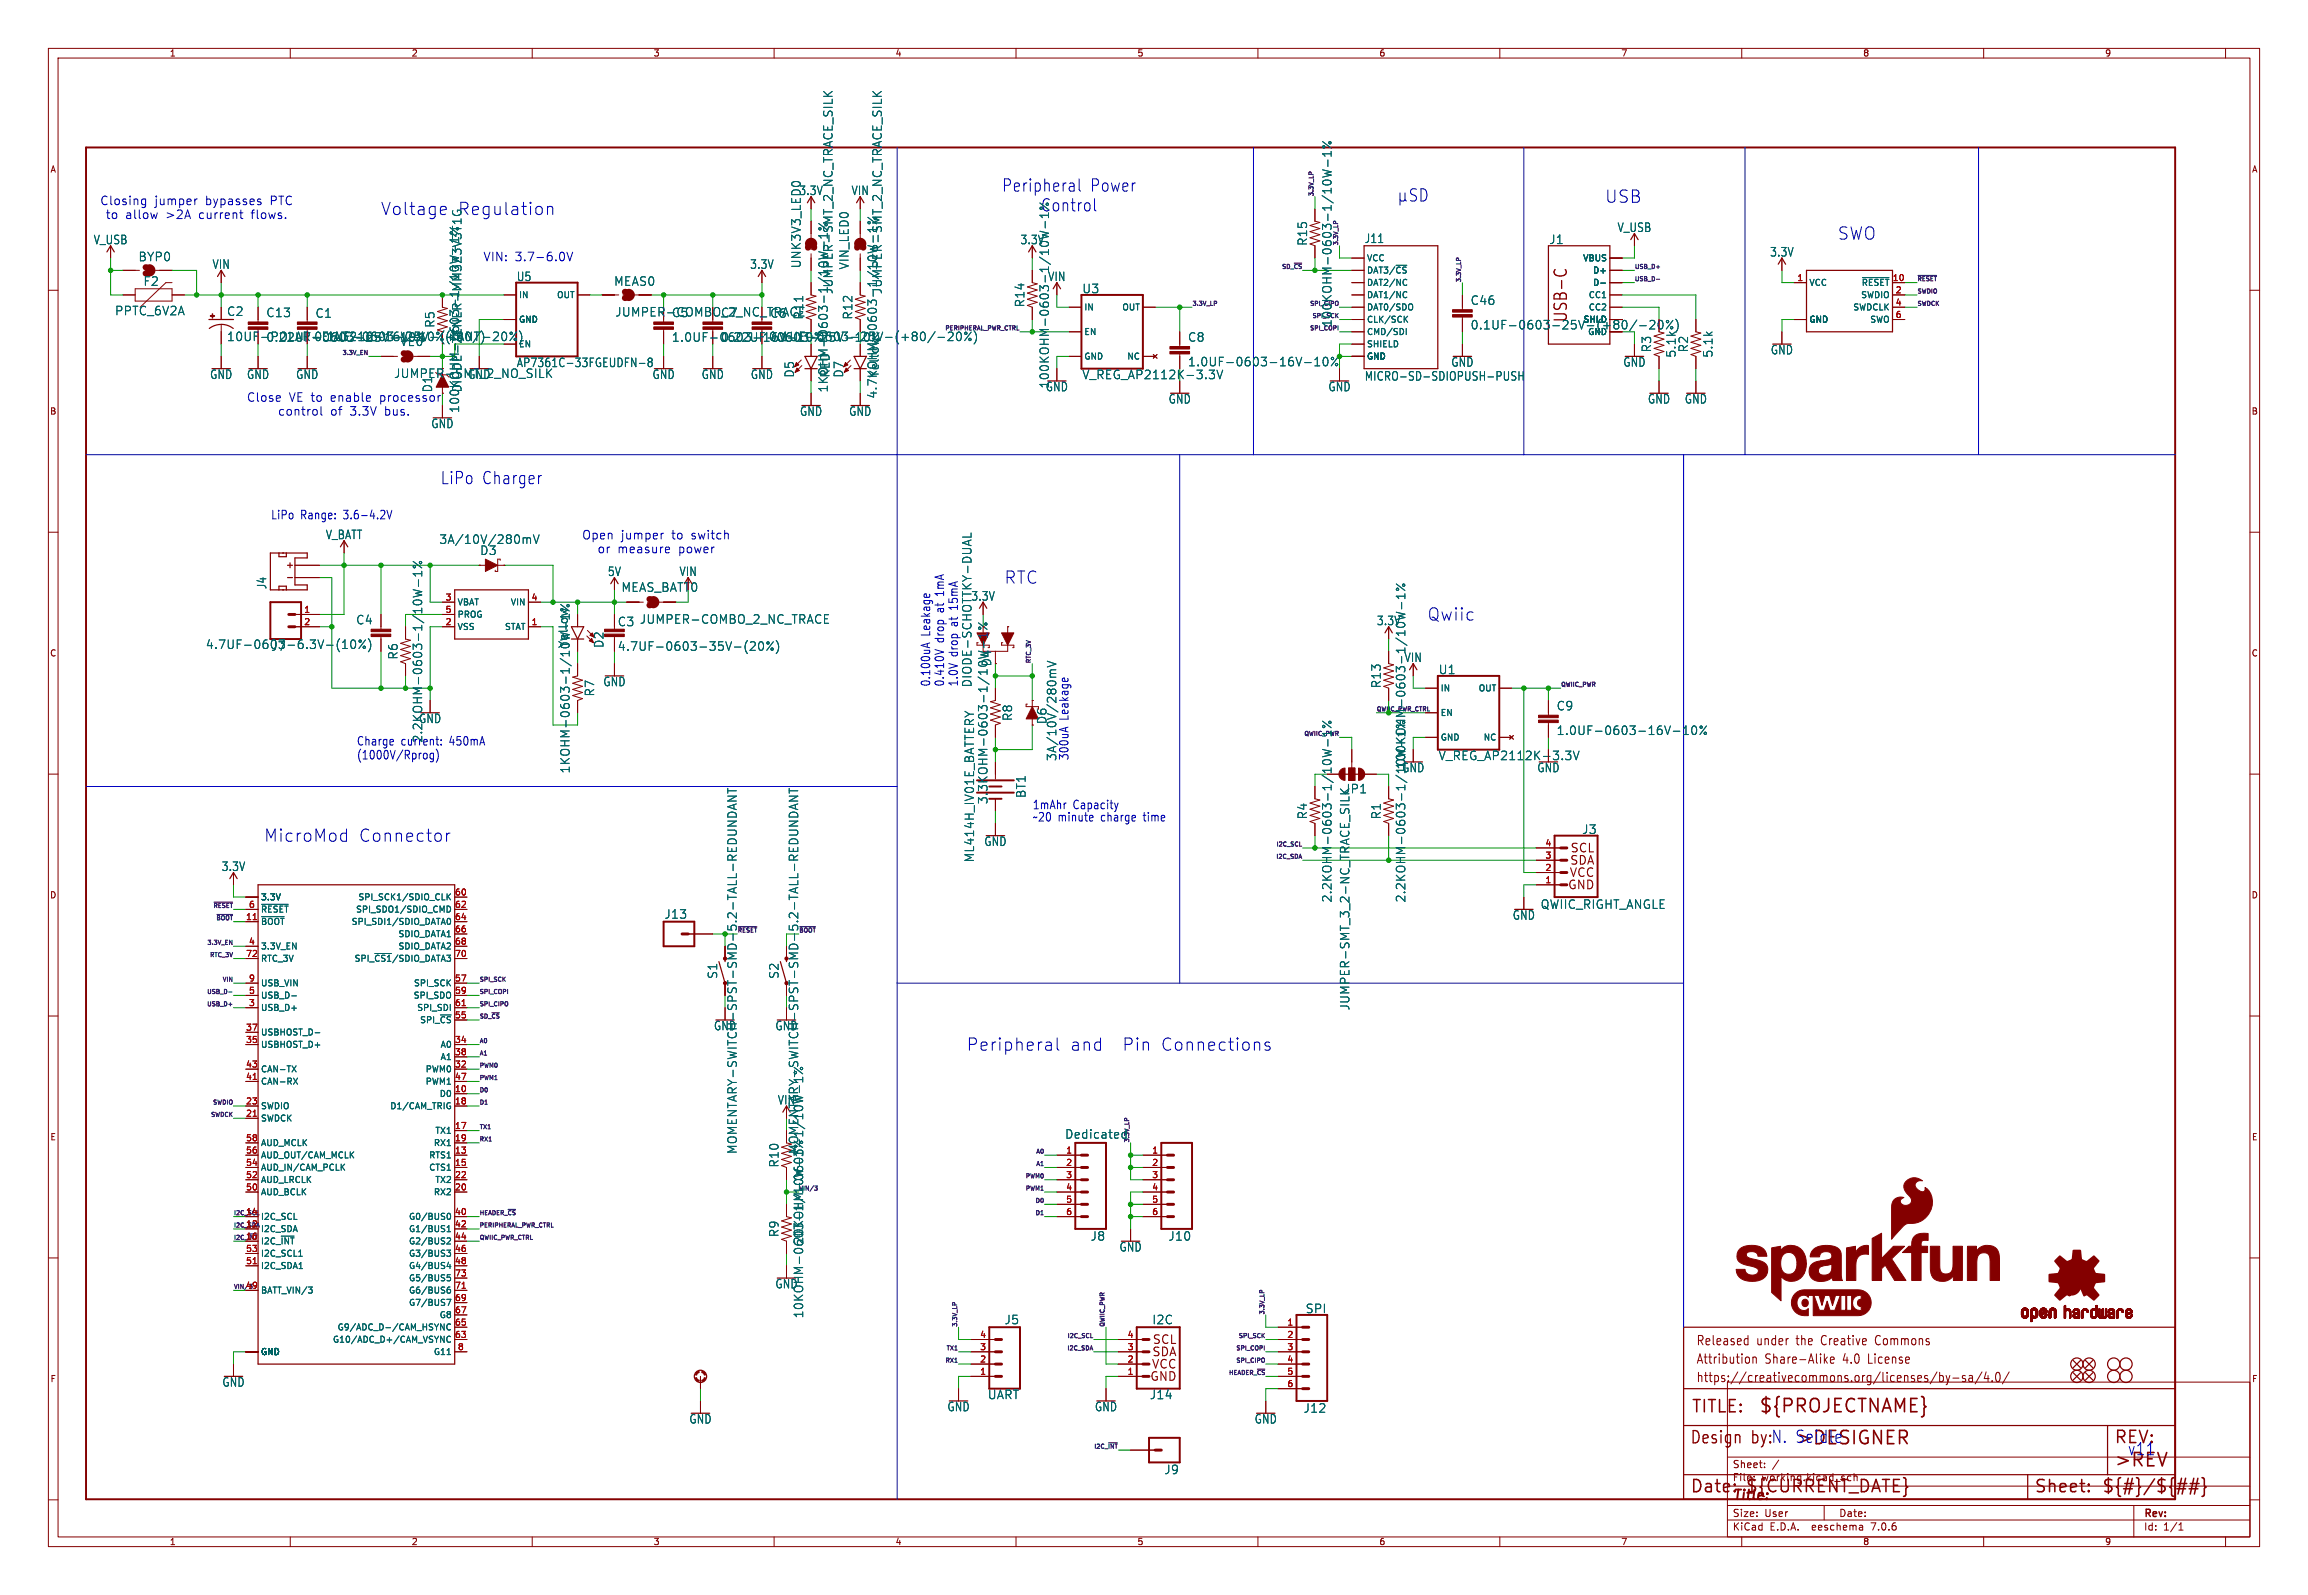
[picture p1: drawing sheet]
<svg xmlns="http://www.w3.org/2000/svg" width="477mm" height="330mm" viewBox="0 0 477 330" stroke-linecap="round" stroke-linejoin="round" font-family="sans-serif">
<defs><g id="words">
<g font-size="3.8" fill="#840000">
<text x="363.5" y="292.4">${PROJECTNAME}</text>
<text x="436.9" y="303.6">&gt;REV</text>
</g>
<text font-size="3.8" fill="#0000c2" x="371.1" y="299">&gt;DESIGNER</text>
<g font-size="3.5" fill="#0000c2">
<text x="207.1" y="39.8">Peripheral</text>
<text x="225.3" y="39.8">Power</text>
<text x="78.7" y="44.7">Voltage</text>
<text x="331.7" y="42.1">USB</text>
<text x="379.8" y="49.8">SWO</text>
<text x="91" y="100.3">LiPo</text>
<text x="99.6" y="100.3">Charger</text>
<text x="207.6" y="120.9">RTC</text>
<text x="295" y="128.5">Qwiic</text>
<text x="54.6" y="174.2">MicroMod</text>
<text x="74.1" y="174.2">Connector</text>
<text x="199.8" y="217.4">Peripheral</text>
<text x="221.1" y="217.4">and</text>
<text x="231.8" y="217.4">Pin</text>
<text x="239.7" y="217.4">Connections</text>
<text x="362" y="298.7">by:N. Seidle</text>
<text x="439.7" y="301">v11</text>
</g>
<g font-size="3.5" fill="#006464">
<text x="94.6" y="44.7">Regulation</text>
<text x="215.1" y="43.9">Control</text>
<text x="324.3" y="66.8" transform="rotate(-90 324.3 66.8)">USB-C</text>
</g>
<g font-size="3.5" fill="#840000">
<text x="349.5" y="292.4">TITLE:</text>
<text x="349.2" y="298.7">Design</text>
<text x="436.9" y="298.7">REV:</text>
<text x="349.2" y="308.9">Date:</text>
<text x="360.7" y="308.9">${CURRENT_DATE}</text>
<text x="420.4" y="308.9">Sheet:</text>
<text x="434.3" y="308.9">${#}/${##}</text>
</g>
<text font-size="2.8" fill="#840000" x="358" y="310.6">Title:</text>
<g font-size="2.7" fill="#840000">
<text x="350.5" y="278.3">Released</text>
<text x="363.1" y="278.3">under</text>
<text x="371.5" y="278.3">the</text>
<text x="376.9" y="278.3">Creative</text>
<text x="388.3" y="278.3">Commons</text>
<text x="350.5" y="282.2">Attribution</text>
<text x="350.5" y="286">https://creativecommons.org/licenses/by-sa/4.0/</text>
<text x="364.8" y="282.2">Share-Alike</text>
<text x="381.1" y="282.2">4.0</text>
<text x="386.5" y="282.2">License</text>
</g>
<g font-size="2.5" fill="#006464">
<text x="165.1" y="40.5">3.3V</text>
<text x="175.9" y="40.5">VIN</text>
<text x="19.3" y="50.7">V_USB</text>
<text x="210.8" y="50.7">3.3V</text>
<text x="270.4" y="50.9" transform="rotate(-90 270.4 50.9)">R15</text>
<text x="282" y="50.4">J11</text>
<text x="320.1" y="50.7">J1</text>
<text x="334.3" y="48.2">V_USB</text>
<text x="365.8" y="53.2">3.3V</text>
<text x="28.6" y="54.2">BYP0</text>
<text x="29.6" y="59.3">F2</text>
<text x="43.8" y="55.8">VIN</text>
<text x="106.7" y="58.3">U5</text>
<text x="126.9" y="59.3">MEAS0</text>
<text x="155" y="55.8">3.3V</text>
<text x="165.7" y="55.5" transform="rotate(-90 165.7 55.5)">UNK3V3_LED0</text>
<text x="175.6" y="55.8" transform="rotate(-90 175.6 55.8)">VIN_LED0</text>
<text x="216.6" y="58.3">VIN</text>
<text x="23.7" y="65.4">PPTC_6V2A</text>
<text x="46.8" y="65.5">C2</text>
<text x="55" y="65.8">C13</text>
<text x="65.1" y="65.9">C1</text>
<text x="127.1" y="65.6">JUMPER-COMBO_2_NC_TRACE</text>
<text x="138.8" y="65.8">C5</text>
<text x="148.9" y="65.8">C7</text>
<text x="159.1" y="65.9">C6</text>
<text x="172.3" y="60.9" transform="rotate(-90 172.3 60.9)">JUMPER-SMT_2_NC_TRACE_SILK</text>
<text x="182.5" y="60.9" transform="rotate(-90 182.5 60.9)">JUMPER-SMT_2_NC_TRACE_SILK</text>
<text x="211.9" y="63.6" transform="rotate(-90 211.9 63.6)">R14</text>
<text x="223.6" y="60.8">U3</text>
<text x="303.9" y="63.2">C46</text>
<text x="46.8" y="70.7">10UF-POLAR-EIA3216-16V-10%(TANT)</text>
<text x="64.9" y="70.7">0.1UF-0603-25V-(+80/-20%)</text>
<text x="82.7" y="71.7">VE0</text>
<text x="90" y="67.8" transform="rotate(-90 90 67.8)">R5</text>
<text x="138.8" y="70.8">1.0UF-0603-16V-10%</text>
<text x="148.9" y="70.8">0.22UF-0603-25V-10%</text>
<text x="158.9" y="70.7">0.1UF-0603-25V-(+80/-20%)</text>
<text x="166.2" y="66.1" transform="rotate(-90 166.2 66.1)">R11</text>
<text x="176.4" y="66.1" transform="rotate(-90 176.4 66.1)">R12</text>
<text x="245.5" y="70.8">C8</text>
<text x="275.4" y="67.7" transform="rotate(-90 275.4 67.7)">100KOHM-0603-1/10W-1%</text>
<text x="106.7" y="76.1">AP7361C-33FGEUDFN-8</text>
<text x="245.5" y="75.9">1.0UF-0603-16V-10%</text>
<text x="299.9" y="76">GND</text>
<text x="335.4" y="76">GND</text>
<text x="341.5" y="72.9" transform="rotate(-90 341.5 72.9)">R3</text>
<text x="346.6" y="74" transform="rotate(-90 346.6 74)">5.1k</text>
<text x="349.1" y="72.9" transform="rotate(-90 349.1 72.9)">R2</text>
<text x="354.2" y="74" transform="rotate(-90 354.2 74)">5.1k</text>
<text x="365.9" y="73.5">GND</text>
<text x="43.3" y="78.5">GND</text>
<text x="51" y="78.5">GND</text>
<text x="61.1" y="78.5">GND</text>
<text x="81.4" y="78.3">JUMPER-SMT_2_NO_SILK</text>
<text x="89.5" y="81.2" transform="rotate(-90 89.5 81.2)">D1</text>
<text x="95.6" y="81.2" transform="rotate(-90 95.6 81.2)">DIODE-ZENER-MM3Z3V3T1G</text>
<text x="96.7" y="78.5">GND</text>
<text x="134.8" y="78.5">GND</text>
<text x="144.9" y="78.5">GND</text>
<text x="155.1" y="78.5">GND</text>
<text x="164.3" y="78.1" transform="rotate(-90 164.3 78.1)">D5</text>
<text x="171.3" y="81.2" transform="rotate(-90 171.3 81.2)">1KOHM-0603-1/10W-1%</text>
<text x="171.7" y="78.1" transform="rotate(-90 171.7 78.1)">RED</text>
<text x="174.5" y="78.1" transform="rotate(-90 174.5 78.1)">D7</text>
<text x="181.5" y="82.5" transform="rotate(-90 181.5 82.5)">4.7KOHM-0603-1/10W-1%</text>
<text x="181.8" y="78.1" transform="rotate(-90 181.8 78.1)">Yellow</text>
<text x="216.1" y="81.1">GND</text>
<text x="217" y="80.4" transform="rotate(-90 217 80.4)">100KOHM-0603-1/10W-1%</text>
<text x="223.6" y="78.6">V_REG_AP2112K-3.3V</text>
<text x="241.5" y="83.6">GND</text>
<text x="274.5" y="81.1">GND</text>
<text x="282" y="78.9">MICRO-SD-SDIOPUSH-PUSH</text>
<text x="340.5" y="83.6">GND</text>
<text x="348.1" y="83.6">GND</text>
<text x="89.1" y="88.7">GND</text>
<text x="95.1" y="85.4" transform="rotate(-90 95.1 85.4)">100KOHM-0603-1/10W-1%</text>
<text x="165.3" y="86.2">GND</text>
<text x="175.4" y="86.2">GND</text>
<text x="67.3" y="111.7">V_BATT</text>
<text x="90.7" y="112.6">3A/10V/280mV</text>
<text x="99.2" y="114.9">D3</text>
<text x="125.6" y="119.3">5V</text>
<text x="140.4" y="119.3">VIN</text>
<text x="55.3" y="121.9" transform="rotate(-90 55.3 121.9)">J4</text>
<text x="128.4" y="122.5">MEAS_BATT0</text>
<text x="198.1" y="125.9" transform="rotate(-90 198.1 125.9)">15mA</text>
<text x="200.7" y="124.4">3.3V</text>
<text x="73.5" y="129.3">C4</text>
<text x="198.1" y="129.4" transform="rotate(-90 198.1 129.4)">at</text>
<text x="284.5" y="129.4">3.3V</text>
<text x="42.5" y="134.3">4.7UF-0603-6.3V-(10%)</text>
<text x="56" y="134.7">J7</text>
<text x="82.4" y="136.4" transform="rotate(-90 82.4 136.4)">R6</text>
<text x="117.6" y="134" transform="rotate(-90 117.6 134)">Yellow</text>
<text x="124.9" y="134" transform="rotate(-90 124.9 134)">D2</text>
<text x="198.1" y="135.8" transform="rotate(-90 198.1 135.8)">drop</text>
<text x="290.2" y="137.1">VIN</text>
<text x="124.6" y="142">GND</text>
<text x="198.1" y="142" transform="rotate(-90 198.1 142)">1.0V</text>
<text x="201" y="142.1" transform="rotate(-90 201 142.1)">DIODE-SCHOTTKY-DUAL</text>
<text x="285.6" y="142.3" transform="rotate(-90 285.6 142.3)">R13</text>
<text x="297.3" y="139.5">U1</text>
<text x="86.5" y="149.7">GND</text>
<text x="123" y="144" transform="rotate(-90 123 144)">R7</text>
<text x="209.4" y="149.1" transform="rotate(-90 209.4 149.1)">R8</text>
<text x="216.5" y="149.8" transform="rotate(-90 216.5 149.8)">D6</text>
<text x="321.7" y="147">C9</text>
<text x="82.8" y="154.4">current:</text>
<text x="87.5" y="153.6" transform="rotate(-90 87.5 153.6)">2.2KOHM-0603-1/10W-1%</text>
<text x="321.7" y="152.1">1.0UF-0603-16V-10%</text>
<text x="118" y="159.9" transform="rotate(-90 118 159.9)">1KOHM-0603-1/10W-1%</text>
<text x="218.5" y="157.4" transform="rotate(-90 218.5 157.4)">3A/10V/280mV</text>
<text x="289.7" y="159.8">GND</text>
<text x="290.7" y="159.1" transform="rotate(-90 290.7 159.1)">100KOHM-0603-1/10W-1%</text>
<text x="317.7" y="159.8">GND</text>
<text x="204.3" y="166.3" transform="rotate(-90 204.3 166.3)">3.3KOHM-0603-1/10W-1%</text>
<text x="212.2" y="165" transform="rotate(-90 212.2 165)">BT1</text>
<text x="277.7" y="164.2">JP1</text>
<text x="270.4" y="169.4" transform="rotate(-90 270.4 169.4)">R4</text>
<text x="285.6" y="169.4" transform="rotate(-90 285.6 169.4)">R1</text>
<text x="326.9" y="172.6">J3</text>
<text x="201.5" y="178.3" transform="rotate(-90 201.5 178.3)">ML414H_IV01E_BATTERY</text>
<text x="203.4" y="175.1">GND</text>
<text x="45.7" y="180.2">3.3V</text>
<text x="137.3" y="190.1">J13</text>
<text x="275.4" y="186.6" transform="rotate(-90 275.4 186.6)">2.2KOHM-0603-1/10W-1%</text>
<text x="290.7" y="186.6" transform="rotate(-90 290.7 186.6)">2.2KOHM-0603-1/10W-1%</text>
<text x="312.6" y="190.3">GND</text>
<text x="318.4" y="188.1">QWIIC_RIGHT_ANGLE</text>
<text x="148.4" y="202.4" transform="rotate(-90 148.4 202.4)">S1</text>
<text x="161.1" y="202.4" transform="rotate(-90 161.1 202.4)">S2</text>
<text x="279.1" y="208.9" transform="rotate(-90 279.1 208.9)">JUMPER-SMT_3_2-NC_TRACE_SILK</text>
<text x="147.5" y="213.2">GND</text>
<text x="160.2" y="213.2">GND</text>
<text x="160.7" y="228.5">VIN</text>
<text x="220.1" y="235.6">Dedicated</text>
<text x="161.1" y="241.4" transform="rotate(-90 161.1 241.4)">R10</text>
<text x="161.1" y="255.8" transform="rotate(-90 161.1 255.8)">R9</text>
<text x="166.2" y="257.3" transform="rotate(-90 166.2 257.3)">20KOHM-0603-1/10W-1%</text>
<text x="225.3" y="256.6">J8</text>
<text x="241.4" y="256.6">J10</text>
<text x="231.3" y="258.9">GND</text>
<text x="160.2" y="266.5">GND</text>
<text x="166.2" y="272.6" transform="rotate(-90 166.2 272.6)">10KOHM-0603-1/10W-1%</text>
<text x="207.6" y="273.9">J5</text>
<text x="238.1" y="273.9">I2C</text>
<text x="269.8" y="271.6">SPI</text>
<text x="45.9" y="286.8">GND</text>
<text x="195.7" y="291.9">GND</text>
<text x="204.1" y="289.4">UART</text>
<text x="226.2" y="291.9">GND</text>
<text x="237.6" y="289.4">J14</text>
<text x="269.4" y="292.2">J12</text>
<text x="142.4" y="294.4">GND</text>
<text x="259.2" y="294.4">GND</text>
<text x="240.6" y="304.9">J9</text>
</g>
<g font-size="2.5" fill="#0000c2">
<text x="20.6" y="42.6">Closing</text>
<text x="21.8" y="45.5">to</text>
<text x="25.9" y="45.5">allow</text>
<text x="31.9" y="42.6">jumper</text>
<text x="34.3" y="45.5">&gt;2A</text>
<text x="41.1" y="45.5">current</text>
<text x="42.4" y="42.6">bypasses</text>
<text x="52.1" y="45.5">flows.</text>
<text x="55.9" y="42.6">PTC</text>
<text x="99.9" y="54.2">VIN: 3.7-6.0V</text>
<text x="51" y="83.3">Close</text>
<text x="59.7" y="83.3">VE to</text>
<text x="68.4" y="83.3">enable</text>
<text x="78.6" y="83.3">processor</text>
<text x="57.4" y="86.1">control</text>
<text x="68.2" y="86.1">of</text>
<text x="72.3" y="86.1">3.3V</text>
<text x="79.5" y="86.1">bus.</text>
<text x="55.9" y="107.5">LiPo</text>
<text x="62.1" y="107.5">Range:</text>
<text x="71" y="107.5">3.6-4.2V</text>
<text x="120.3" y="111.7">Open</text>
<text x="128.3" y="111.7">jumper</text>
<text x="138.8" y="111.7">to</text>
<text x="142.9" y="111.7">switch</text>
<text x="123.4" y="114.6">or</text>
<text x="127.6" y="114.6">measure</text>
<text x="140.2" y="114.6">power</text>
<text x="195.3" y="123" transform="rotate(-90 195.3 123)">1mA</text>
<text x="192.4" y="131.5" transform="rotate(-90 192.4 131.5)">Leakage</text>
<text x="195.3" y="126.6" transform="rotate(-90 195.3 126.6)">at</text>
<text x="195.3" y="132.9" transform="rotate(-90 195.3 132.9)">drop</text>
<text x="192.4" y="142" transform="rotate(-90 192.4 142)">0.100uA</text>
<text x="195.3" y="142" transform="rotate(-90 195.3 142)">0.410V</text>
<text x="221" y="148.9" transform="rotate(-90 221 148.9)">Leakage</text>
<text x="73.7" y="154.4">Charge</text>
<text x="92.9" y="154.4">450mA</text>
<text x="73.7" y="157.2">(1000V/Rprog)</text>
<text x="221" y="157.2" transform="rotate(-90 221 157.2)">300uA</text>
<text x="213.4" y="167.4">1mAhr</text>
<text x="221.7" y="167.4">Capacity</text>
<text x="213.4" y="169.9">~20 minute</text>
<text x="227.6" y="169.9">charge</text>
<text x="236.5" y="169.9">time</text>
</g>
<g font-size="2.5" fill="#840000">
<text x="55" y="70.8">0.22UF-0603-25V-10%</text>
<text x="303.9" y="68.3">0.1UF-0603-25V-(+80/-20%)</text>
<text x="127.6" y="129.6">C3 JUMPER-COMBO_2_NC_TRACE</text>
<text x="127.6" y="134.7">4.7UF-0603-35V-(20%)</text>
<text x="205.1" y="137.8" transform="rotate(-90 205.1 137.8)">D4</text>
<text x="297.3" y="157.3">V_REG_AP2112K-3.3V</text>
<text x="324.4" y="179">SDA</text>
<text x="324.5" y="176.5">SCL</text>
<text x="324" y="184.1">GND</text>
<text x="324.3" y="181.6">VCC</text>
<text x="152.5" y="238.6" transform="rotate(-90 152.5 238.6)">MOMENTARY-SWITCH-SPST-SMD-5.2-TALL-REDUNDANT</text>
<text x="165.2" y="238.6" transform="rotate(-90 165.2 238.6)">MOMENTARY-SWITCH-SPST-SMD-5.2-TALL-REDUNDANT</text>
<text x="238" y="280.6">SDA</text>
<text x="238.1" y="278.1">SCL</text>
<text x="237.6" y="285.7">GND</text>
<text x="237.9" y="283.2">VCC</text>
</g>
<g font-size="2.1" fill="#840000">
<text x="358" y="303.6">Sheet:</text>
<text x="358" y="306.3">File:</text>
<text x="364.1" y="306.3">working.kicad_sch</text>
<text x="358" y="316.5">KiCad</text>
<text x="358" y="313.7">Size:</text>
<text x="364.7" y="313.7">User</text>
<text x="365.8" y="316.5">E.D.A.</text>
<text x="374.7" y="316.5">eeschema</text>
<text x="380" y="313.7">Date:</text>
<text x="387" y="316.5">7.0.6</text>
<text x="443" y="314">Rev:</text>
<text x="443" y="316.5">Id:</text>
<text x="447.1" y="316.5">1/1</text>
</g>
<g font-size="1.8" fill="#840000">
<text x="35" y="11.9">1</text>
<text x="85" y="11.9">2</text>
<text x="135" y="11.9">3</text>
<text x="185" y="11.9">4</text>
<text x="235" y="11.9">5</text>
<text x="285" y="11.9">6</text>
<text x="335" y="11.9">7</text>
<text x="385" y="11.9">8</text>
<text x="435" y="11.9">9</text>
<text x="10.3" y="35.9">A</text>
<text x="465.4" y="35.9">A</text>
<text x="10.3" y="85.9">B</text>
<text x="465.3" y="85.9">B</text>
<text x="10.3" y="135.9">C</text>
<text x="465.3" y="135.9">C</text>
<text x="10.3" y="185.9">D</text>
<text x="465.3" y="185.9">D</text>
<text x="10.3" y="235.9">E</text>
<text x="465.4" y="235.9">E</text>
<text x="10.3" y="285.9">F</text>
<text x="465.4" y="285.9">F</text>
<text x="35" y="319.5">1</text>
<text x="85" y="319.5">2</text>
<text x="135" y="319.5">3</text>
<text x="185" y="319.5">4</text>
<text x="235" y="319.5">5</text>
<text x="285" y="319.5">6</text>
<text x="335" y="319.5">7</text>
<text x="385" y="319.5">8</text>
<text x="435" y="319.5">9</text>
</g>
<g font-size="1.8" fill="#006464">
<text x="282.4" y="56.7">DAT3/~{CS}</text>
<text x="282.4" y="59.3">DAT2/NC</text>
<text x="282.4" y="54.2">VCC</text>
<text x="327.1" y="54.2">VBUS</text>
<text x="329.2" y="56.7">D+</text>
<text x="329.2" y="59.3">D-</text>
<text x="373.9" y="59.3">VCC</text>
<text x="384.7" y="59.3">~{RESET}</text>
<text x="107.2" y="61.8">IN</text>
<text x="115" y="61.8">OUT</text>
<text x="224" y="64.4">IN</text>
<text x="231.9" y="64.4">OUT</text>
<text x="282.4" y="61.8">DAT1/NC</text>
<text x="282.4" y="64.4">DAT0/SDO</text>
<text x="328.3" y="61.8">CC1</text>
<text x="328.3" y="64.4">CC2</text>
<text x="383" y="64.4">SWDCLK</text>
<text x="384.6" y="61.8">SWDIO</text>
<text x="107.2" y="66.9">GND</text>
<text x="107.2" y="72">EN</text>
<text x="224" y="69.4">EN</text>
<text x="282.4" y="72">SHIELD</text>
<text x="282.4" y="69.4">CMD/SDI</text>
<text x="282.4" y="66.9">CLK/SCK</text>
<text x="327.2" y="66.9">SHLD</text>
<text x="328.2" y="69.4">GND</text>
<text x="373.9" y="66.9">GND</text>
<text x="386.5" y="66.9">SWO</text>
<text x="224" y="74.5">GND</text>
<text x="232.9" y="74.5">NC</text>
<text x="282.4" y="74.5">GND</text>
<text x="94.5" y="125.3">VBAT</text>
<text x="105.5" y="125.3">VIN</text>
<text x="94.5" y="130.4">VSS</text>
<text x="94.5" y="127.9">PROG</text>
<text x="104.3" y="130.4">STAT</text>
<text x="297.7" y="143.1">IN</text>
<text x="305.5" y="143.1">OUT</text>
<text x="297.7" y="148.2">EN</text>
<text x="297.7" y="153.3">GND</text>
<text x="306.6" y="153.3">NC</text>
<text x="53.8" y="191.4">~{BOOT}</text>
<text x="53.8" y="186.3">3.3V</text>
<text x="53.8" y="188.8">~{RESET}</text>
<text x="72.6" y="191.4">SPI_SDI1/SDIO_DATA0</text>
<text x="73.5" y="188.8">SPI_SDO1/SDIO_CMD</text>
<text x="74" y="186.3">SPI_SCK1/SDIO_CLK</text>
<text x="53.8" y="196.4">3.3V_EN</text>
<text x="82.3" y="193.9">SDIO_DATA1</text>
<text x="82.3" y="196.4">SDIO_DATA2</text>
<text x="53.8" y="199">RTC_3V</text>
<text x="73.2" y="199">SPI_~{CS1}/SDIO_DATA3</text>
<text x="53.8" y="209.1">USB_D+</text>
<text x="53.8" y="206.6">USB_D-</text>
<text x="53.8" y="204.1">USB_VIN</text>
<text x="85.4" y="206.6">SPI_SDO</text>
<text x="85.5" y="204.1">SPI_SCK</text>
<text x="86.1" y="209.1">SPI_SDI</text>
<text x="53.8" y="214.2">USBHOST_D-</text>
<text x="86.7" y="211.7">SPI_~{CS}</text>
<text x="53.8" y="216.8">USBHOST_D+</text>
<text x="53.8" y="221.8">CAN-TX</text>
<text x="87.9" y="221.8">PWM0</text>
<text x="91" y="216.8">A0</text>
<text x="91" y="219.3">A1</text>
<text x="53.8" y="224.4">CAN-RX</text>
<text x="87.9" y="224.4">PWM1</text>
<text x="90.8" y="226.9">D0</text>
<text x="53.8" y="232">SWDCK</text>
<text x="53.8" y="229.5">SWDIO</text>
<text x="80.6" y="229.5">D1/CAM_TRIG</text>
<text x="53.8" y="239.6">AUD_OUT/CAM_MCLK</text>
<text x="53.8" y="237.1">AUD_MCLK</text>
<text x="88.6" y="239.6">RTS1</text>
<text x="89.6" y="237.1">RX1</text>
<text x="89.9" y="234.5">TX1</text>
<text x="53.8" y="244.7">AUD_LRCLK</text>
<text x="53.8" y="242.2">AUD_IN/CAM_PCLK</text>
<text x="88.6" y="242.2">CTS1</text>
<text x="89.9" y="244.7">TX2</text>
<text x="53.8" y="247.2">AUD_BCLK</text>
<text x="89.6" y="247.2">RX2</text>
<text x="53.8" y="254.9">I2C_SDA</text>
<text x="53.8" y="252.3">I2C_SCL</text>
<text x="53.8" y="257.4">I2C_~{INT}</text>
<text x="84.4" y="252.3">G0/BUS0</text>
<text x="84.4" y="254.9">G1/BUS1</text>
<text x="84.4" y="257.4">G2/BUS2</text>
<text x="53.8" y="262.5">I2C_SDA1</text>
<text x="53.8" y="259.9">I2C_SCL1</text>
<text x="84.4" y="259.9">G3/BUS3</text>
<text x="84.4" y="262.5">G4/BUS4</text>
<text x="53.8" y="267.6">BATT_VIN/3</text>
<text x="84.4" y="267.6">G6/BUS6</text>
<text x="84.4" y="265">G5/BUS5</text>
<text x="69.7" y="275.2">G9/ADC_D-/CAM_HSYNC</text>
<text x="84.4" y="270.1">G7/BUS7</text>
<text x="90.8" y="272.6">G8</text>
<text x="53.8" y="280.3">GND</text>
<text x="68.7" y="277.7">G10/ADC_D+/CAM_VSYNC</text>
<text x="89.6" y="280.3">G11</text>
</g>
<g font-size="1.8" fill="#a90000">
<text x="371.4" y="58.2">1</text>
<text x="391.1" y="58.2">10</text>
<text x="391.7" y="60.7">2</text>
<text x="391.7" y="63.2">4</text>
<text x="391.7" y="65.8">6</text>
<text x="92" y="124.2">3</text>
<text x="109.8" y="124.2">4</text>
<text x="62.8" y="126.7">1</text>
<text x="62.8" y="129.3">2</text>
<text x="92" y="129.3">2</text>
<text x="92" y="126.7">5</text>
<text x="109.8" y="129.3">1</text>
<text x="319.3" y="177.5">3</text>
<text x="319.3" y="175">4</text>
<text x="93.9" y="185.2">60</text>
<text x="319.3" y="182.6">1</text>
<text x="319.3" y="180.1">2</text>
<text x="50.8" y="190.2">11</text>
<text x="51.4" y="187.7">6</text>
<text x="93.9" y="187.7">62</text>
<text x="93.9" y="190.2">64</text>
<text x="50.8" y="197.9">72</text>
<text x="51.4" y="195.3">4</text>
<text x="93.9" y="192.8">66</text>
<text x="93.9" y="195.3">68</text>
<text x="93.9" y="197.9">70</text>
<text x="51.4" y="202.9">9</text>
<text x="93.9" y="202.9">57</text>
<text x="51.4" y="208">3</text>
<text x="51.4" y="205.5">5</text>
<text x="93.9" y="205.5">59</text>
<text x="93.9" y="208">61</text>
<text x="50.8" y="215.6">35</text>
<text x="50.8" y="213.1">37</text>
<text x="93.9" y="215.6">34</text>
<text x="93.9" y="210.6">55</text>
<text x="50.8" y="220.7">43</text>
<text x="93.9" y="220.7">32</text>
<text x="93.9" y="218.2">38</text>
<text x="50.8" y="223.3">41</text>
<text x="93.9" y="225.8">10</text>
<text x="93.9" y="223.3">47</text>
<text x="50.8" y="230.9">21</text>
<text x="50.8" y="228.3">23</text>
<text x="93.9" y="233.4">17</text>
<text x="93.9" y="228.3">18</text>
<text x="50.8" y="238.5">56</text>
<text x="50.8" y="236">58</text>
<text x="93.9" y="238.5">13</text>
<text x="93.9" y="236">19</text>
<text x="220.3" y="238.5">1</text>
<text x="238.1" y="238.5">1</text>
<text x="50.8" y="243.6">52</text>
<text x="50.8" y="241">54</text>
<text x="93.9" y="241">15</text>
<text x="93.9" y="243.6">22</text>
<text x="220.3" y="241">2</text>
<text x="220.3" y="243.6">3</text>
<text x="238.1" y="241">2</text>
<text x="238.1" y="243.6">3</text>
<text x="50.8" y="251.2">14</text>
<text x="50.8" y="246.1">50</text>
<text x="93.9" y="246.1">20</text>
<text x="93.9" y="251.2">40</text>
<text x="220.3" y="246.1">4</text>
<text x="220.3" y="248.7">5</text>
<text x="220.3" y="251.2">6</text>
<text x="238.1" y="246.1">4</text>
<text x="238.1" y="248.7">5</text>
<text x="238.1" y="251.2">6</text>
<text x="50.8" y="253.7">12</text>
<text x="50.8" y="256.3">16</text>
<text x="93.9" y="253.7">42</text>
<text x="93.9" y="256.3">44</text>
<text x="50.8" y="261.4">51</text>
<text x="50.8" y="258.8">53</text>
<text x="93.9" y="258.8">46</text>
<text x="93.9" y="261.4">48</text>
<text x="93.9" y="263.9">73</text>
<text x="50.8" y="266.4">49</text>
<text x="93.9" y="269">69</text>
<text x="93.9" y="266.4">71</text>
<text x="93.9" y="274.1">65</text>
<text x="93.9" y="271.5">67</text>
<text x="266" y="274.1">1</text>
<text x="93.9" y="276.6">63</text>
<text x="94.5" y="279.1">8</text>
<text x="202.5" y="281.7">2</text>
<text x="202.5" y="279.1">3</text>
<text x="202.5" y="276.6">4</text>
<text x="233" y="281.7">2</text>
<text x="233" y="279.1">3</text>
<text x="233" y="276.6">4</text>
<text x="266" y="276.6">2</text>
<text x="266" y="279.1">3</text>
<text x="266" y="281.7">4</text>
<text x="202.5" y="284.2">1</text>
<text x="233" y="284.2">1</text>
<text x="266" y="284.2">5</text>
<text x="266" y="286.8">6</text>
</g>
<g font-size="1.2" fill="#0f0f0f">
<text x="271.5" y="40.6" transform="rotate(-90 271.5 40.6)">3.3V_LP</text>
<text x="276.6" y="50.8" transform="rotate(-90 276.6 50.8)">3.3V_LP</text>
<text x="264.8" y="55.6">SD_~{CS}</text>
<text x="302" y="58.4" transform="rotate(-90 302 58.4)">3.3V_LP</text>
<text x="337.8" y="58.2">USB_D-</text>
<text x="337.8" y="55.6">USB_D+</text>
<text x="396.2" y="58.2">~{RESET}</text>
<text x="246.4" y="63.3">3.3V_LP</text>
<text x="396.2" y="63.3">SWDCK</text>
<text x="396.2" y="60.7">SWDIO</text>
<text x="70.6" y="73.4">3.3V_EN</text>
<text x="213.1" y="137.2" transform="rotate(-90 213.1 137.2)">RTC_3V</text>
<text x="322.6" y="142">QWIIC_PWR</text>
<text x="263.6" y="177.6">I2C_SDA</text>
<text x="263.7" y="175">I2C_SCL</text>
<text x="44" y="187.7">~{RESET}</text>
<text x="44.6" y="190.3">~{BOOT}</text>
<text x="42.7" y="195.3">3.3V_EN</text>
<text x="43.2" y="197.9">RTC_3V</text>
<text x="45.9" y="203">VIN</text>
<text x="99.1" y="203">SPI_SCK</text>
<text x="42.6" y="208">USB_D+</text>
<text x="42.6" y="205.5">USB_D-</text>
<text x="99.1" y="205.5">SPI_COPI</text>
<text x="99.1" y="208">SPI_CIPO</text>
<text x="99.1" y="215.7">A0</text>
<text x="99.1" y="210.6">SD_~{CS}</text>
<text x="99.1" y="218.2">A1</text>
<text x="99.1" y="220.7">PWM0</text>
<text x="99.1" y="225.8">D0</text>
<text x="99.1" y="223.3">PWM1</text>
<text x="43.5" y="230.9">SWDCK</text>
<text x="43.9" y="228.4">SWDIO</text>
<text x="99.1" y="233.4">TX1</text>
<text x="99.1" y="228.4">D1</text>
<text x="99.1" y="236">RX1</text>
<text x="214" y="238.5">A0</text>
<text x="211.9" y="243.6">PWM0</text>
<text x="214" y="241.1">A1</text>
<text x="48.3" y="251.2">I2C_SCL</text>
<text x="99.1" y="251.2">HEADER_~{CS}</text>
<text x="211.9" y="246.1">PWM1</text>
<text x="213.9" y="248.7">D0</text>
<text x="213.9" y="251.2">D1</text>
<text x="48.3" y="256.3">I2C_~{INT}</text>
<text x="48.3" y="253.8">I2C_SDA</text>
<text x="99.1" y="256.3">QWIIC_PWR_CTRL</text>
<text x="99.1" y="253.8">PERIPHERAL_PWR_CTRL</text>
<text x="48.3" y="266.5">VIN/3</text>
<text x="197.9" y="274.3" transform="rotate(-90 197.9 274.3)">3.3V_LP</text>
<text x="228.4" y="274.3" transform="rotate(-90 228.4 274.3)">QWIIC_PWR</text>
<text x="261.4" y="271.8" transform="rotate(-90 261.4 271.8)">3.3V_LP</text>
<text x="195.3" y="281.7">RX1</text>
<text x="195.5" y="279.2">TX1</text>
<text x="220.4" y="279.2">I2C_SDA</text>
<text x="220.5" y="276.6">I2C_SCL</text>
<text x="255.4" y="279.2">SPI_COPI</text>
<text x="255.4" y="281.7">SPI_CIPO</text>
<text x="255.9" y="276.6">SPI_SCK</text>
<text x="253.8" y="284.2">HEADER_~{CS}</text>
<text x="226" y="299.5">I2C_~{INT}</text>
</g>
<g font-size="1.2" fill="#006464">
<text x="270.6" y="63.3">SPI_CIPO</text>
<text x="271.1" y="65.8">SPI_SCK</text>
<text x="195.2" y="68.3">PERIPHERAL_PWR_CTRL</text>
<text x="270.6" y="68.3">SPI_COPI</text>
<text x="284.5" y="147.1">QWIIC_PWR_CTRL</text>
<text x="269.4" y="152.2">QWIIC_PWR</text>
<text x="152.4" y="192.8">~{RESET}</text>
<text x="165.1" y="192.8">~{BOOT}</text>
<text x="233.4" y="236.2" transform="rotate(-90 233.4 236.2)">3.3V_LP</text>
<text x="165.1" y="246.1">VIN/3</text>
</g>
</g></defs>
<g fill="none" stroke="#840000" stroke-width=".21">
<path d="M10 10h457v309.7h-457zM12 12h453v305.7h-453zM60 10v2M110 10v2M160 10v2M210 10v2M260 10v2M310 10v2M360 10v2M410 10v2M460 10v2M10 60h2"/>
<path d="M22.9 50.8v2.5M25.4 55.9h3.4M27.9 59.7h7.7v2.5h-7.7zM32.1 55.9h3.5M35.6 58.4h-1.3l-5.3 5.1M45.7 55.9v2.5M157.5 55.9v2.5M167.6 40.6v2.6M167.6 45.7v3.4M167.6 52.5v3.4M167.6 58.4v2.6l1.1 .2-2.1 .6 2.1 .7-2.1 .6 2.1 .7-2.1 .6 2.1 .6-2.1 .7 1 .3v2.6M177.8 40.6v2.6"/>
<path d="M177.8 45.7v3.4M177.8 52.5v3.4M177.8 58.4v2.6l1 .2-2 .6 2 .7-2 .6 2 .7-2 .6 2 .6-2 .7 1 .3v2.6M213.4 50.8v2.5M213.4 55.9v2.5l1 .3-2.1 .6 2.1 .6-2.1 .7 2.1 .6-2.1 .6 2.1 .7-2.1 .6 1.1 .4v2.5M218.4 58.4v2.6M271.8 43.2v2.5l1 .3-2 .6 2 .6-2 .7 2 .6-2 .6 2 .7-2 .6 1 .4v2.5M279.4 55.9h2.5M279.4 58.4h2.5M279.4 53.3h2.5M332.7 55.9h2.6M332.7 58.4h2.6"/>
<path d="M332.7 53.3h2.6M337.8 48.3v2.5M368.3 53.3v2.6M370.8 58.4h2.6M391.2 58.4h2.5M465 60h2M25.4 61h2.5M35.6 61h2.5M45.7 63.5v2.5M45.7 67.1v4M45.7 73.7v2.5M53.3 63.5v3"/>
<path d="M53.3 73.7v2.5M63.5 63.5v3M63.5 73.7v2.5M78.7 73.7h3.5M85.5 73.7h3.4M91.4 61v2.5l1.1 .3-2.1 .6 2.1 .6-2.1 .7 2.1 .6-2.1 .6 2.1 .7-2.1 .6M99.1 73.7v2.5M104.1 71.1h2.6M104.1 61h2.6M104.1 66h2.6M119.4 61h2.5M124.5 61h3.4"/>
<path d="M131.2 61h3.4M137.2 68.1v3M137.2 73.7v2.5M147.3 68.1v.5M147.3 73.7v2.5M157.5 68.1v.5M157.5 73.7v2.5M165.6 74.4l-1.4 1.4M165.7 75.6l-1.4 1.4M167.6 71.1v2.6M167.6 76.2v2.5M175.8 74.4l-1.4 1.4"/>
<path d="M175.9 75.6l-1.4 1.4M177.8 71.1v2.6M177.8 76.2v2.5M218.4 76.2v2.5M221 68.6h2.5M221 63.5h2.5M221 73.7h2.5M236.2 63.5h2.6M236.2 73.7h2.6M238.4 73.3l.7 .7M239.1 73.3l-.7 .7M243.8 68.6v3"/>
<path d="M243.8 73.2v3M243.8 78.7v2.6M276.9 76.2v2.5M279.4 71.1h2.5M279.4 61h2.5M279.4 68.6h2.5M279.4 63.5h2.5M279.4 73.7h2.5M279.4 66h2.5M302.3 61v3M302.3 65.5v3.1M302.3 71.1v2.6"/>
<path d="M332.7 61h2.6M332.7 63.5h2.6M337.8 71.1v2.6M342.9 66v2.6l1 .2-2 .7 2 .6-2 .6 2 .7-2 .6 2 .6-2 .7 1 .4v2.5M342.9 78.7v2.6M350.5 66v2.6l1 .2-2 .7 2 .6-2 .6 2 .7-2 .6 2 .6-2 .7 1 .4v2.5M350.5 78.7v2.6M368.3 68.6v2.5M370.8 66h2.6M391.2 61h2.5M391.2 63.5h2.5M391.2 66h2.5"/>
<path d="M91.4 81.3h.1M91.4 80v1.3M91.4 83.8v2.6M167.6 81.3v2.5M177.8 81.3v2.5M10 110h2M58.4 114.3h.1M61 119.4h5M61 116.8h5M71.1 111.8v2.5M99.1 116.8h.1M99.1 116.8h1.2"/>
<path d="M102.9 116.8h1.2M103.4 115.8v-.2h-.5v2.5h-.5v-.2M104.1 116.8h.1M127 119.4v2.5M142.2 119.4v2.5M465 110h2M58.4 121.9h.1M61 129.5h5M61 127h5M78.7 127v3M78.7 131.6v3M83.8 129.5v2.6l1 .2-2 .7 2 .6-2 .6 2 .7-2 .6 2 .6-2 .7 1 .4v2.5"/>
<path d="M91.4 129.5h2.6M91.4 124.5h2.6M91.4 127h2.6M109.2 129.5h2.6M109.2 124.5h2.6M119.4 137.2v2.5l-1 .3 2 .6-2 .6 2 .7-2 .6 2 .6-2 .7 2 .6-1 .4v2.5M119.4 127v2.5M119.4 132.1v2.5M121.3 131.4l1.4 1.4M121.4 130.3l1.4 1.4M127 131.6v.5M127 137.2v2.5"/>
<path d="M129.5 124.5h3.5M136.3 124.5h3.4M202.2 132.8h-.3v.5h2.6v.6h-.3M203.2 129.5h.1M203.2 124.5v2.5M203.2 129.5v1.3M203.2 133.3v1.3M207.3 132.8h-.3v.5h2.5v.6h-.2M208.3 129.5h.1M208.3 129.5v1.3M208.3 133.3v1.3h-2.6M287 129.5v2.6"/>
<path d="M287 134.6v2.6l1 .2-2 .6 2 .7-2 .6 2 .7-2 .6 2 .6-2 .7 1 .3v2.6M292.1 137.2v2.5M10 160h2M88.9 144.8v2.5M205.7 142.2v2.6l-1 .2 2.1 .7-2.1 .6 2.1 .6-2.1 .7 2.1 .6-2.1 .6 2.1 .7-1.1 .4v2.5M205.7 157.5v3.5M212.3 145.5h-.2v.5h2.5M213.4 149.9h.1M213.4 144.8h.1M213.4 144.8v1.2M213.4 148.6v1.3M278.8 158.7h1.2v2.6h-1.2z"/>
<path d="M279.4 154.9v3.8M292.1 154.9v2.6M294.6 142.2h2.6M294.6 152.4h2.6M294.6 147.3h2.6M309.9 142.2h2.5M309.9 152.4h2.5M312 152l.8 .8M312.8 152l-.8 .8M320 144.8v3M320 149.4v3M465 160h2"/>
<path d="M205.7 165.1v2.5M205.7 170.2v2.5M271.8 162.6v2.5l1 .3-2 .6 2 .6-2 .7 2 .6-2 .6 2 .7-2 .6 1 .4v2.5M274.3 160h2.6M281.9 160h2.6M287 162.6v2.5l1 .3-2 .6 2 .6-2 .7 2 .6-2 .6 2 .7-2 .6 1 .4v2.5M317.5 177.8h5.1M317.5 175.3h5.1M48.3 180.3v2.6M50.8 190.5h2.5M50.8 185.4h2.5M50.8 195.6h2.5"/>
<path d="M50.8 188h2.5M50.8 198.1h2.5M94 190.5h2.5M94 185.4h2.5M94 195.6h2.5M94 188h2.5M94 193h2.5M94 198.1h2.5M142.2 193h5.1M315 185.4v2.6M317.5 182.9h5.1M317.5 180.3h5.1"/>
<path d="M10 210h2M50.8 208.3h2.5M50.8 215.9h2.5M50.8 213.4h2.5M50.8 205.7h2.5M50.8 203.2h2.5M94 208.3h2.5M94 215.9h2.5M94 218.4h2.5M94 205.7h2.5M94 210.8h2.5M94 203.2h2.5"/>
<path d="M465 210h2M50.8 238.8h2.5M50.8 228.6h2.5M50.8 236.2h2.5M50.8 231.1h2.5M50.8 221h2.5M50.8 223.5h2.5M94 226.1h2.5M94 238.8h2.5M94 233.7h2.5M94 228.6h2.5M94 236.2h2.5"/>
<path d="M94 221h2.5M94 223.5h2.5M163.6 236.5l-2.1 .6 2.1 .6-2.1 .7 2.1 .6-2.1 .6 2.1 .7-2.1 .6 1.1 .4v2.5M218.4 238.8h5.1M236.2 238.8h5.1M10 260h2M50.8 254h2.5M50.8 251.5h2.5M50.8 241.3h2.5M50.8 256.5h2.5M50.8 246.4h2.5M50.8 243.8h2.5"/>
<path d="M50.8 259.1h2.5M94 254h2.5M94 251.5h2.5M94 241.3h2.5M94 256.5h2.5M94 246.4h2.5M94 243.8h2.5M94 259.1h2.5M162.6 248.9v2.6l1 .2-2.1 .6 2.1 .7-2.1 .6 2.1 .7-2.1 .6 2.1 .6-2.1 .7 1.1 .3v2.6M218.4 251.5h5.1M218.4 241.3h5.1M218.4 246.4h5.1"/>
<path d="M218.4 243.8h5.1M218.4 248.9h5.1M233.7 254v2.5M236.2 251.5h5.1M236.2 241.3h5.1M236.2 246.4h5.1M236.2 243.8h5.1M236.2 248.9h5.1M465 260h2M50.8 279.4h2.5M50.8 261.6h2.5M50.8 266.7h2.5"/>
<path d="M94 279.4h2.5M94 261.6h2.5M94 266.7h2.5M94 276.9h2.5M94 274.3h2.5M94 271.8h2.5M94 269.2h2.5M94 264.2h2.5M162.6 261.6v2.6M200.7 279.4h5M200.7 276.9h5M231.1 279.4h5.1"/>
<path d="M231.1 276.9h5.1M264.2 279.4h5M264.2 276.9h5M264.2 274.3h5M360.8 276.7l.5 .1M361.3 276v2M361.3 277.9l-.5 .1M48.3 281.9v2.6M144.8 284.5v2.5M144.8 289.6v2.5M198.1 287v2.6M200.7 281.9h5"/>
<path d="M200.7 284.5h5M228.6 287v2.6M231.1 281.9h5.1M231.1 284.5h5.1M233.7 299.7h5.1M261.6 289.6v2.5M264.2 281.9h5M264.2 284.5h5M264.2 287h5M357 285.7h108v32h-108zM361.5 280.7v.9M362.3 280.5v1.3"/>
<path d="M362.3 280.7l.2-.2 .4 .1 .1 1.2M377.2 281l.5 .8M377.7 280.5l-.6 .7M378.3 281.1l.8-.2-.1-.3-.4-.1-.3 .3 .1 .9h.6M400.4 283.6l-1.4 2.4M400.9 283.6v2M400.9 284.4l.5-.1 .3 .4-.2 .8h-.6M402.2 284.3l.4 1.3M402.6 285.6l-.1 .4-.3 .2M403 284.3l-.4 1.3M403.6 284.8h1.3M406.2 284.4l-.4-.1-.2 .3 .1 .2 .5 .2v.5h-.6"/>
<path d="M407 284.4h.6l.1 1.2M407.7 284.7l-.5 .1a.4 .4 0 0 0-.3 .4 .4 .4 0 0 0 .3 .4l.5-.1M409.7 283.6l-1.5 2.4M410.5 283.6l-.4 1.3h1M410.9 284.3v1.3M411.8 285.4v.2M412.7 283.7l.3-.1a1.34 1.34 0 0 1 0 2h-.1a1.43 1.43 0 0 1-.2-1.9zM415.3 283.6l-1.4 2.4M10 310h2M60 317.7v2M110 317.7v2M160 317.7v2"/>
<path d="M210 317.7v2M260 317.7v2M310 317.7v2M357 314.2h108M357 311.2h108M357 307.2h108M357 301.2h108M360 317.7v2M364.7 303.2v.2M364.7 302.4v.2M367.6 301.8l-1.2 1.9M377 311.2v3"/>
<path d="M383.2 304.6v1.5M384.9 315.3l.1 1M385 316.2l-.1 .1M385 315.6l-.1 .1M410 317.7v2M441 311.2v6.5M450.4 316.3h.8M450.4 315.2l.4-.4v1.5M460 317.7v2M465 310h2"/>
</g>
<g fill="#840000" stroke="#840000" stroke-width=".21">
<path d="M241.8 72.6h4.1v.6h-4.1z"/>
<path d="M241.8 71.6h4.1v.5h-4.1z"/>
<path d="M164.7 76.1l.5 .5-.9 .4z"/>
<path d="M145.3 67.6h4.1v.5h-4.1z"/>
<path d="M145.3 66.5h4.1v.6h-4.1z"/>
<path d="M174.9 76.1l.5 .5-.9 .4z"/>
<path d="M100.3 115.6l2.6 1.2-2.6 1.3z"/>
<path d="M76.7 131.1h4.1v.5h-4.1z"/>
<path d="M76.7 130h4.1v.6h-4.1z"/>
<path d="M201.9 130.8h2.6l-1.3 2.5z"/>
<path d="M207 130.8h2.5l-1.2 2.5z"/>
<path d="M125 131.1h4v.5h-4z"/>
<path d="M125 130h4v.6h-4z"/>
<path d="M121.9 131.3l.5-.5 .4 .9z"/>
<path d="M121.8 132.5l.5-.5 .4 .8z"/>
<path d="M417.8 271.8h.4z"/>
<path d="M417.8 271.7l.4 .1z"/>
<path d="M417.8 271.7h.4z"/>
<path d="M417.8 271.6l.4 .1z"/>
<path d="M417.8 271.6h.4z"/>
<path d="M417.8 271.5l.4 .1z"/>
<path d="M417.8 271.5h.4z"/>
<path d="M417.8 271.4l.4 .1z"/>
<path d="M417.8 271.4h.4z"/>
<path d="M417.8 271.3l.4 .1z"/>
<path d="M417.8 271.3h.4z"/>
<path d="M417.8 271.2l.4 .1z"/>
<path d="M417.8 271.2h.4z"/>
<path d="M417.8 271.1l.4 .1z"/>
<path d="M417.8 271.1h.4z"/>
<path d="M417.8 271l.4 .1z"/>
<path d="M417.8 271h.4z"/>
<path d="M417.8 271.8l.4 .1z"/>
<path d="M417.8 270.9l.4 .1z"/>
<path d="M417.8 270.9h.4z"/>
<path d="M417.8 272h.5z"/>
<path d="M417.8 271.9l.5 .1z"/>
<path d="M417.8 271.9h.5z"/>
<path d="M417.8 271.9h.4z"/>
<path d="M417.8 270.9h.5z"/>
<path d="M417.8 270.8l.5 .1z"/>
<path d="M417.8 270.8h.5z"/>
<path d="M417.9 272l.5 .1z"/>
<path d="M417.9 272h.5z"/>
<path d="M417.9 272h.4z"/>
<path d="M417.9 270.8h.5z"/>
<path d="M417.9 272.1h.5z"/>
<path d="M417.9 270.7l.5 .1z"/>
<path d="M417.9 270.7h.6z"/>
<path d="M417.9 272.1h1.3z"/>
<path d="M417.9 272.1h.6z"/>
<path d="M417.9 270.7h1.3z"/>
<path d="M417.9 272.1l1.3 .1z"/>
<path d="M417.9 272.2h1.2z"/>
<path d="M417.9 270.7h1.2z"/>
<path d="M417.9 270.6l1.2 .1z"/>
<path d="M417.9 270.6h1.2z"/>
<path d="M418 272.2h1.1z"/>
<path d="M418 270.6h1.1z"/>
<path d="M418 272.3h1.1z"/>
<path d="M418 272.2l1.1 .1z"/>
<path d="M418 272.3h1z"/>
<path d="M418 270.5l1 .1z"/>
<path d="M418 270.5h1z"/>
<path d="M418.1 272.3h.9z"/>
<path d="M418.1 270.5h.9z"/>
<path d="M418.1 270.5h.8z"/>
<path d="M418.1 272.3l.8 .1z"/>
<path d="M418.1 272.4h.8z"/>
<path d="M418.2 272.4h.7z"/>
<path d="M418.2 270.4l.7 .1z"/>
<path d="M418.2 270.4h.7z"/>
<path d="M418.2 272.4h.6z"/>
<path d="M418.2 270.4h.6z"/>
<path d="M418.3 272.4h.5z"/>
<path d="M418.3 270.4h.5z"/>
<path d="M418.3 272.4h.4z"/>
<path d="M418.3 270.4h.4z"/>
<path d="M418.4 272.4l.3 .1z"/>
<path d="M418.4 270.4h.3z"/>
<path d="M418.4 272.5h.3z"/>
<path d="M418.4 272.5h.2z"/>
<path d="M418.4 270.3l.2 .1z"/>
<path d="M418.6 270.7h.6z"/>
<path d="M418.6 272.1h.6z"/>
<path d="M418.6 270.7l.6 .1z"/>
<path d="M418.7 272.1h.5z"/>
<path d="M418.7 270.8h.5z"/>
<path d="M418.7 272l.5 .1z"/>
<path d="M418.7 272h.5z"/>
<path d="M418.8 272h.4z"/>
<path d="M418.8 270.8h.4z"/>
<path d="M418.8 271.9l.4 .1z"/>
<path d="M418.8 270.9h.4z"/>
<path d="M418.8 270.8l.4 .1z"/>
<path d="M418.8 271.9h.4z"/>
<path d="M418.9 271.9h.4z"/>
<path d="M418.9 271.8l.4 .1z"/>
<path d="M418.9 271.8h.4z"/>
<path d="M418.9 271h.4z"/>
<path d="M418.9 270.9l.4 .1z"/>
<path d="M418.9 271.7l.4 .1z"/>
<path d="M418.9 271.7h.4z"/>
<path d="M418.9 271.6l.4 .1z"/>
<path d="M418.9 271.6h.4z"/>
<path d="M418.9 271.5l.4 .1z"/>
<path d="M418.9 271.5h.4z"/>
<path d="M418.9 271.4l.4 .1z"/>
<path d="M418.9 271.4h.4z"/>
<path d="M418.9 271.3l.4 .1z"/>
<path d="M418.9 271.3h.4z"/>
<path d="M418.9 271.2l.4 .1z"/>
<path d="M418.9 271.2h.4z"/>
<path d="M418.9 271.1l.4 .1z"/>
<path d="M418.9 271.1h.4z"/>
<path d="M418.9 271l.4 .1z"/>
<path d="M419.7 273.1h.2z"/>
<path d="M419.7 273.1h.3z"/>
<path d="M419.7 273.1h.4z"/>
<path d="M419.7 273l.4 .1z"/>
<path d="M419.7 273h.4z"/>
<path d="M419.7 272.9l.4 .1z"/>
<path d="M419.7 272.9h.4z"/>
<path d="M419.7 272.8l.4 .1z"/>
<path d="M419.7 272.8h.4z"/>
<path d="M419.7 272.7l.4 .1z"/>
<path d="M419.7 272.7h.4z"/>
<path d="M419.7 272.6l.4 .1z"/>
<path d="M419.7 272.6h.4z"/>
<path d="M419.7 272.5l.4 .1z"/>
<path d="M419.7 272.5h.4z"/>
<path d="M419.7 272.4l.4 .1z"/>
<path d="M419.7 272.4h.4z"/>
<path d="M419.7 272.4h1.1z"/>
<path d="M419.7 272.3l1.1 .1z"/>
<path d="M419.7 272.3h1.2z"/>
<path d="M419.7 272.3h1.3z"/>
<path d="M419.7 272.2l1.3 .1z"/>
<path d="M419.7 272.2h1.3z"/>
<path d="M419.7 272.2h1.4z"/>
<path d="M419.7 272.1l1.4 .1z"/>
<path d="M419.7 272.1h1.4z"/>
<path d="M419.7 272.1h.7z"/>
<path d="M419.7 272.1h.6z"/>
<path d="M419.7 272l.6 .1z"/>
<path d="M419.7 272h.6z"/>
<path d="M419.7 272h.5z"/>
<path d="M419.7 271.9l.5 .1z"/>
<path d="M419.7 271.9h.5z"/>
<path d="M419.7 271.9h.4z"/>
<path d="M419.7 271.8l.4 .1z"/>
<path d="M419.7 271.8h.4z"/>
<path d="M419.7 271.7l.4 .1z"/>
<path d="M419.7 271.7h.4z"/>
<path d="M419.7 271.6l.4 .1z"/>
<path d="M419.7 271.6h.4z"/>
<path d="M419.7 271.5l.4 .1z"/>
<path d="M419.7 271.5h.4z"/>
<path d="M419.7 271.4l.4 .1z"/>
<path d="M419.7 271.4h.4z"/>
<path d="M419.7 271.3l.4 .1z"/>
<path d="M419.7 271.3h.4z"/>
<path d="M419.7 271.2l.4 .1z"/>
<path d="M419.7 271.2h.4z"/>
<path d="M419.7 271.1l.4 .1z"/>
<path d="M419.7 271.1h.4z"/>
<path d="M419.7 271l.4 .1z"/>
<path d="M419.7 271h.4z"/>
<path d="M419.7 270.9l.4 .1z"/>
<path d="M419.7 270.9h.4z"/>
<path d="M419.7 270.9h.5z"/>
<path d="M419.7 273.1l.2 .1z"/>
<path d="M419.8 270.8l.4 .1z"/>
<path d="M419.8 270.8h.4z"/>
<path d="M419.8 270.8h.5z"/>
<path d="M419.8 270.7l.5 .1z"/>
<path d="M419.8 270.7h.6z"/>
<path d="M419.8 270.7h1.3z"/>
<path d="M419.9 270.6l1.1 .1z"/>
<path d="M419.9 270.6h1.1z"/>
<path d="M419.9 270.5l1 .1z"/>
<path d="M419.9 270.5h1z"/>
<path d="M420 270.5h.9z"/>
<path d="M420 270.5h.8z"/>
<path d="M420.1 270.4l.7 .1z"/>
<path d="M420.1 270.4h.7z"/>
<path d="M420.2 272.4h.5z"/>
<path d="M420.2 270.4h.5z"/>
<path d="M420.3 270.4h.3z"/>
<path d="M420.3 272.4l.3 .1z"/>
<path d="M420.3 272.5h.3z"/>
<path d="M420.3 270.3l.2 .1z"/>
<path d="M420.4 272.5h.1z"/>
<path d="M420.5 270.7h.6z"/>
<path d="M420.5 272.1h.6z"/>
<path d="M420.6 272.1h.5z"/>
<path d="M420.6 270.7l.5 .1z"/>
<path d="M420.6 270.8h.5z"/>
<path d="M420.6 272l.5 .1z"/>
<path d="M420.6 272h.5z"/>
<path d="M420.7 272h.4z"/>
<path d="M420.7 270.8h.4z"/>
<path d="M420.7 270.9h.4z"/>
<path d="M420.7 270.8l.4 .1z"/>
<path d="M420.7 271.9l.5 .1z"/>
<path d="M420.7 271.9h.5z"/>
<path d="M420.7 270.9h.5z"/>
<path d="M420.8 271.9h.4z"/>
<path d="M420.8 270.9h.4z"/>
<path d="M420.8 271.8l.4 .1z"/>
<path d="M420.8 271h.4z"/>
<path d="M420.8 270.9l.4 .1z"/>
<path d="M420.8 271.8h.4z"/>
<path d="M420.8 271.7l.4 .1z"/>
<path d="M420.8 271.7h.4z"/>
<path d="M420.8 271.6l.4 .1z"/>
<path d="M420.8 271.6h.4z"/>
<path d="M420.8 271.5l.4 .1z"/>
<path d="M420.8 271.5h.4z"/>
<path d="M420.8 271.4l.4 .1z"/>
<path d="M420.8 271.4h.4z"/>
<path d="M420.8 271.3l.4 .1z"/>
<path d="M420.8 271.3h.4z"/>
<path d="M420.8 271.2l.4 .1z"/>
<path d="M420.8 271.2h.4z"/>
<path d="M420.8 271.1l.4 .1z"/>
<path d="M420.8 271.1h.4z"/>
<path d="M420.8 271l.4 .1z"/>
<path d="M421.6 271.9h.5z"/>
<path d="M421.6 271.9h.4z"/>
<path d="M421.6 271.8l.4 .1z"/>
<path d="M421.6 271.8h.4z"/>
<path d="M421.6 271.7l.5 .1z"/>
<path d="M421.6 271.7h.5z"/>
<path d="M421.6 271.7h.6z"/>
<path d="M421.6 271.6l.7 .1z"/>
<path d="M421.6 271.6h.7z"/>
<path d="M421.6 271.6h.8z"/>
<path d="M421.6 271.6h.9z"/>
<path d="M421.6 271.5l.9 .1z"/>
<path d="M421.6 271.5h.9z"/>
<path d="M421.6 271.5h1z"/>
<path d="M421.6 271.5h1.1z"/>
<path d="M421.6 271.4l1.1 .1z"/>
<path d="M421.6 271.4h1.1z"/>
<path d="M421.6 271.4h1.2z"/>
<path d="M421.6 271.4h1.3z"/>
<path d="M421.6 271.3l1.3 .1z"/>
<path d="M421.6 271.3h1.4z"/>
<path d="M421.6 271.3h.4z"/>
<path d="M421.6 271.2l.4 .1z"/>
<path d="M421.6 271.2h.4z"/>
<path d="M421.6 271.1l.4 .1z"/>
<path d="M421.6 271.1h.4z"/>
<path d="M421.6 271l.4 .1z"/>
<path d="M421.6 271h.4z"/>
<path d="M421.6 270.9l.4 .1z"/>
<path d="M421.6 270.9h.5z"/>
<path d="M421.6 272h.5z"/>
<path d="M421.6 271.9l.5 .1z"/>
<path d="M421.6 270.8l.5 .1z"/>
<path d="M421.7 272h.5z"/>
<path d="M421.7 272h.4z"/>
<path d="M421.7 270.8h.4z"/>
<path d="M421.7 270.8h.5z"/>
<path d="M421.7 272.1h.5z"/>
<path d="M421.7 272l.5 .1z"/>
<path d="M421.7 270.7l.5 .1z"/>
<path d="M421.7 272.1h1.3z"/>
<path d="M421.7 272.1h.6z"/>
<path d="M421.7 270.7h.6z"/>
<path d="M421.7 270.7h1.3z"/>
<path d="M421.7 272.1l1.3 .1z"/>
<path d="M421.7 272.2h1.3z"/>
<path d="M421.8 272.2h1.1z"/>
<path d="M421.8 270.6l1.2 .1z"/>
<path d="M421.8 270.6h1.2z"/>
<path d="M421.8 270.6h1.1z"/>
<path d="M421.8 272.2l1.1 .1z"/>
<path d="M421.8 272.3h1.1z"/>
<path d="M421.9 272.3h1z"/>
<path d="M421.9 270.6h1z"/>
<path d="M421.9 272.3h.9z"/>
<path d="M421.9 270.5l1 .1z"/>
<path d="M421.9 270.5h1z"/>
<path d="M421.9 270.5h.9z"/>
<path d="M421.9 272.3l.9 .1z"/>
<path d="M422 270.5h.8z"/>
<path d="M422 272.4h.7z"/>
<path d="M422 270.4l.7 .1z"/>
<path d="M422 270.4h.7z"/>
<path d="M422.1 272.4h.6z"/>
<path d="M422.1 270.4h.5z"/>
<path d="M422.1 272.4h.5z"/>
<path d="M422.1 271.3h1z"/>
<path d="M422.2 272.4h.4z"/>
<path d="M422.2 271.3h.9z"/>
<path d="M422.2 270.4h.3z"/>
<path d="M422.2 272.4l.3 .1z"/>
<path d="M422.2 272.5h.3z"/>
<path d="M422.2 271.2l.9 .1z"/>
<path d="M422.3 271.2h.8z"/>
<path d="M422.3 270.3l.1 .1z"/>
<path d="M422.4 271.2h.7z"/>
<path d="M422.4 270.7h.6z"/>
<path d="M422.4 272.1h.6z"/>
<path d="M422.4 271.1l.7 .1z"/>
<path d="M422.5 270.7l.5 .1z"/>
<path d="M422.5 272.1h.5z"/>
<path d="M422.5 271.1h.6z"/>
<path d="M422.5 270.8h.5z"/>
<path d="M422.5 272l.5 .1z"/>
<path d="M422.5 272h.5z"/>
<path d="M422.6 270.8h.5z"/>
<path d="M422.6 272h.4z"/>
<path d="M422.6 271.1h.5z"/>
<path d="M422.6 272h.5z"/>
<path d="M422.6 270.9h.5z"/>
<path d="M422.6 270.8l.5 .1z"/>
<path d="M422.6 271.9l.5 .1z"/>
<path d="M422.6 271.9h.5z"/>
<path d="M422.6 271l.5 .1z"/>
<path d="M422.7 271.9h.4z"/>
<path d="M422.7 271h.4z"/>
<path d="M422.7 270.9l.4 .1z"/>
<path d="M422.7 270.9h.4z"/>
<path d="M422.7 271.8l.4 .1z"/>
<path d="M422.7 271.8h.4z"/>
<path d="M422.7 271.7l.4 .1z"/>
<path d="M422.7 271.7h.4z"/>
<path d="M422.8 271.7h.3z"/>
<path d="M422.8 271.6l.3 .1z"/>
<path d="M422.8 271.6h.3z"/>
<path d="M422.9 271.6h.2z"/>
<path d="M423.5 272.4h.3z"/>
<path d="M423.5 272.3l.4 .1z"/>
<path d="M423.5 272.3h.4z"/>
<path d="M423.5 272.2l.4 .1z"/>
<path d="M423.5 272.2h.4z"/>
<path d="M423.5 272.1l.4 .1z"/>
<path d="M423.5 272.1h.4z"/>
<path d="M423.5 272l.4 .1z"/>
<path d="M423.5 272h.4z"/>
<path d="M423.5 271.9l.4 .1z"/>
<path d="M423.5 271.9h.4z"/>
<path d="M423.5 271.8l.4 .1z"/>
<path d="M423.5 271.8h.4z"/>
<path d="M423.5 271.7l.4 .1z"/>
<path d="M423.5 271.7h.4z"/>
<path d="M423.5 271.6l.4 .1z"/>
<path d="M423.5 271.6h.4z"/>
<path d="M423.5 271.5l.4 .1z"/>
<path d="M423.5 271.5h.4z"/>
<path d="M423.5 271.4l.4 .1z"/>
<path d="M423.5 271.4h.4z"/>
<path d="M423.5 271.3l.4 .1z"/>
<path d="M423.5 271.3h.4z"/>
<path d="M423.5 271.2l.4 .1z"/>
<path d="M423.5 271.2h.4z"/>
<path d="M423.5 271.1l.4 .1z"/>
<path d="M423.5 271.1h.4z"/>
<path d="M423.5 271l.4 .1z"/>
<path d="M423.5 271h.4z"/>
<path d="M423.6 272.4h.2z"/>
<path d="M423.6 270.9l.3 .1z"/>
<path d="M423.6 270.9h.4z"/>
<path d="M423.6 272.4h.1z"/>
<path d="M423.6 270.8l.4 .1z"/>
<path d="M423.6 270.8h.4z"/>
<path d="M423.6 270.8h.5z"/>
<path d="M423.6 270.7l.6 .1z"/>
<path d="M423.6 270.7h.6z"/>
<path d="M423.6 270.7h1.3z"/>
<path d="M423.7 270.7h1.2z"/>
<path d="M423.7 270.6l1.2 .1z"/>
<path d="M423.7 270.6h1.2z"/>
<path d="M423.7 270.6h1.1z"/>
<path d="M423.8 270.5l1 .1z"/>
<path d="M423.8 270.5h1z"/>
<path d="M423.8 270.5h.9z"/>
<path d="M423.9 270.5h.8z"/>
<path d="M423.9 270.4l.8 .1z"/>
<path d="M423.9 270.4h.7z"/>
<path d="M424 270.4h.5z"/>
<path d="M424.1 270.4h.4z"/>
<path d="M424.1 270.4h.3z"/>
<path d="M424.2 270.3l.2 .1z"/>
<path d="M424.3 270.7h.6z"/>
<path d="M424.4 270.7l.5 .1z"/>
<path d="M424.4 270.8h.5z"/>
<path d="M424.5 270.8h.4z"/>
<path d="M424.5 270.8h.5z"/>
<path d="M424.5 270.9h.5z"/>
<path d="M424.5 270.8l.5 .1z"/>
<path d="M424.6 270.9h.4z"/>
<path d="M424.6 271h.4z"/>
<path d="M424.6 270.9l.4 .1z"/>
<path d="M424.6 272.4h.3z"/>
<path d="M424.6 272.3l.3 .1z"/>
<path d="M424.6 272.3h.4z"/>
<path d="M424.6 272.2l.4 .1z"/>
<path d="M424.6 272.2h.4z"/>
<path d="M424.6 272.1l.4 .1z"/>
<path d="M424.6 272.1h.4z"/>
<path d="M424.6 272l.4 .1z"/>
<path d="M424.6 272h.4z"/>
<path d="M424.6 271.9l.4 .1z"/>
<path d="M424.6 271.9h.4z"/>
<path d="M424.6 271.8l.4 .1z"/>
<path d="M424.6 271.8h.4z"/>
<path d="M424.6 271.7l.4 .1z"/>
<path d="M424.6 271.7h.4z"/>
<path d="M424.6 271.6l.4 .1z"/>
<path d="M424.6 271.6h.4z"/>
<path d="M424.6 271.5l.4 .1z"/>
<path d="M424.6 271.5h.4z"/>
<path d="M424.6 271.4l.4 .1z"/>
<path d="M424.6 271.4h.4z"/>
<path d="M424.6 271.3l.4 .1z"/>
<path d="M424.6 271.3h.4z"/>
<path d="M424.6 271.2l.4 .1z"/>
<path d="M424.6 271.2h.4z"/>
<path d="M424.6 271.1l.4 .1z"/>
<path d="M424.6 271.1h.4z"/>
<path d="M424.6 271l.4 .1z"/>
<path d="M424.6 272.4h.2z"/>
<path d="M426.7 272.4h.1z"/>
<path d="M426.7 270h.2z"/>
<path d="M426.7 272.4l.1 .1z"/>
<path d="M426.7 272.4h.2z"/>
<path d="M426.7 272.3l.2 .1z"/>
<path d="M426.7 272.3h.2z"/>
<path d="M426.7 272.2l.2 .1z"/>
<path d="M426.7 272.2h.2z"/>
<path d="M426.7 272.1l.2 .1z"/>
<path d="M426.7 272.1h.2z"/>
<path d="M426.7 272l.2 .1z"/>
<path d="M426.7 272h.2z"/>
<path d="M426.7 271.9l.2 .1z"/>
<path d="M426.7 271.9h.2z"/>
<path d="M426.7 271.8l.2 .1z"/>
<path d="M426.7 271.8h.2z"/>
<path d="M426.7 271.7l.2 .1z"/>
<path d="M426.7 271.7h.2z"/>
<path d="M426.7 271.6l.2 .1z"/>
<path d="M426.7 271.6h.2z"/>
<path d="M426.7 271.5l.2 .1z"/>
<path d="M426.7 271.5h.2z"/>
<path d="M426.7 271.4l.2 .1z"/>
<path d="M426.7 271.4h.2z"/>
<path d="M426.7 271.3l.2 .1z"/>
<path d="M426.7 271.3h.2z"/>
<path d="M426.7 271.2l.2 .1z"/>
<path d="M426.7 271.2h.2z"/>
<path d="M426.7 271.1l.2 .1z"/>
<path d="M426.7 271.1h.2z"/>
<path d="M426.7 271.1h.3z"/>
<path d="M426.7 271l.3 .1z"/>
<path d="M426.7 271h.3z"/>
<path d="M426.7 270.9l.3 .1z"/>
<path d="M426.7 270.9h.3z"/>
<path d="M426.7 270.9h.4z"/>
<path d="M426.7 270.8l.4 .1z"/>
<path d="M426.7 270.8h.4z"/>
<path d="M426.7 270.8h.5z"/>
<path d="M426.7 270.8h.6z"/>
<path d="M426.7 270.7l1.2 .1z"/>
<path d="M426.7 270.7h1.2z"/>
<path d="M426.7 270.7h1.1z"/>
<path d="M426.7 270.6l1.1 .1z"/>
<path d="M426.7 270.6h1.1z"/>
<path d="M426.7 270.6h1z"/>
<path d="M426.7 270.5l.3 .1z"/>
<path d="M426.7 270.5h.3z"/>
<path d="M426.7 270.5h.2z"/>
<path d="M426.7 270.4l.2 .1z"/>
<path d="M426.7 270.4h.2z"/>
<path d="M426.7 270.3l.2 .1z"/>
<path d="M426.7 270.3h.2z"/>
<path d="M426.7 270.2l.2 .1z"/>
<path d="M426.7 270.2h.2z"/>
<path d="M426.7 270.1l.2 .1z"/>
<path d="M426.7 270.1h.2z"/>
<path d="M426.7 270l.2 .1z"/>
<path d="M426.7 269.9l.2 .1z"/>
<path d="M426.7 269.9h.2z"/>
<path d="M426.8 269.8l.1 .1z"/>
<path d="M426.8 269.8h.1z"/>
<path d="M427.1 270.5l.5 .1z"/>
<path d="M427.1 270.5h.5z"/>
<path d="M427.2 270.5h.3z"/>
<path d="M427.4 270.8h.5z"/>
<path d="M427.5 270.8h.4z"/>
<path d="M427.6 270.8h.3z"/>
<path d="M427.6 270.8l.4 .1z"/>
<path d="M427.6 270.9h.4z"/>
<path d="M427.7 270.9h.3z"/>
<path d="M427.7 271h.3z"/>
<path d="M427.7 270.9l.3 .1z"/>
<path d="M427.7 271l.3 .1z"/>
<path d="M427.7 271.2h.3z"/>
<path d="M427.7 271.1l.3 .1z"/>
<path d="M427.7 271.1h.3z"/>
<path d="M427.7 272.4l.2 .1z"/>
<path d="M427.7 272.4h.2z"/>
<path d="M427.7 272.4h.3z"/>
<path d="M427.7 272.3l.3 .1z"/>
<path d="M427.7 272.3h.3z"/>
<path d="M427.7 272.2l.3 .1z"/>
<path d="M427.7 272.2h.3z"/>
<path d="M427.7 272.1l.3 .1z"/>
<path d="M427.7 272.1h.3z"/>
<path d="M427.7 272l.3 .1z"/>
<path d="M427.7 272h.3z"/>
<path d="M427.7 271.9l.3 .1z"/>
<path d="M427.7 271.9h.3z"/>
<path d="M427.7 271.8l.3 .1z"/>
<path d="M427.7 271.8h.3z"/>
<path d="M427.7 271.7l.3 .1z"/>
<path d="M427.7 271.7h.3z"/>
<path d="M427.7 271.6l.3 .1z"/>
<path d="M427.7 271.6h.3z"/>
<path d="M427.7 271.5l.3 .1z"/>
<path d="M427.7 271.5h.3z"/>
<path d="M427.7 271.4l.3 .1z"/>
<path d="M427.7 271.4h.3z"/>
<path d="M427.7 271.3l.3 .1z"/>
<path d="M427.7 271.3h.3z"/>
<path d="M427.7 271.2l.3 .1z"/>
<path d="M428.5 272l.3 .1z"/>
<path d="M428.5 272h.3z"/>
<path d="M428.5 272h.2z"/>
<path d="M428.5 271.9l.2 .1z"/>
<path d="M428.5 271.9h.3z"/>
<path d="M428.5 271.2l.1 .1z"/>
<path d="M428.5 271.2h.2z"/>
<path d="M428.5 271.1l.2 .1z"/>
<path d="M428.5 271.1h.2z"/>
<path d="M428.5 272.1h.3z"/>
<path d="M428.5 271.8l.3 .1z"/>
<path d="M428.5 271.8h.3z"/>
<path d="M428.5 271.3h.1z"/>
<path d="M428.5 271.1h.3z"/>
<path d="M428.5 271l.3 .1z"/>
<path d="M428.5 272.2h.4z"/>
<path d="M428.5 272.1l.3 .1z"/>
<path d="M428.5 271.8h.4z"/>
<path d="M428.5 271h.3z"/>
<path d="M428.5 272.2h.5z"/>
<path d="M428.5 271.7l.4 .1z"/>
<path d="M428.5 271.7h.5z"/>
<path d="M428.5 270.9l.3 .1z"/>
<path d="M428.5 270.9h.3z"/>
<path d="M428.5 272.2h.8z"/>
<path d="M428.5 270.9h.4z"/>
<path d="M428.5 271.7h.6z"/>
<path d="M428.5 272.2l.8 .1z"/>
<path d="M428.5 270.8l.4 .1z"/>
<path d="M428.6 272.3h.7z"/>
<path d="M428.6 271.7h.5z"/>
<path d="M428.6 270.8h.3z"/>
<path d="M428.6 271.6l.6 .1z"/>
<path d="M428.6 271.6h.6z"/>
<path d="M428.6 270.8h.4z"/>
<path d="M428.6 270.8h.5z"/>
<path d="M428.6 271.6h.7z"/>
<path d="M428.6 270.7l1.1 .1z"/>
<path d="M428.6 270.7h1.1z"/>
<path d="M428.6 272.3l.8 .1z"/>
<path d="M428.7 272.4h.7z"/>
<path d="M428.7 270.7h1z"/>
<path d="M428.7 271.6h.7z"/>
<path d="M428.7 270.7h.9z"/>
<path d="M428.7 271.5l.7 .1z"/>
<path d="M428.7 271.5h.7z"/>
<path d="M428.7 271.5h.8z"/>
<path d="M428.7 270.6l.9 .1z"/>
<path d="M428.7 270.6h.9z"/>
<path d="M428.7 271.5h1.1z"/>
<path d="M428.8 272.4h.6z"/>
<path d="M428.8 270.6h.7z"/>
<path d="M428.8 271.5h1z"/>
<path d="M428.8 272.4h.5z"/>
<path d="M428.8 272.4l.5 .1z"/>
<path d="M428.8 272.5h.5z"/>
<path d="M428.9 270.5l.5 .1z"/>
<path d="M428.9 272.5h.4z"/>
<path d="M428.9 271.5h.9z"/>
<path d="M428.9 270.5h.5z"/>
<path d="M428.9 271.4l.9 .1z"/>
<path d="M428.9 271.4h.9z"/>
<path d="M429 271.4h.8z"/>
<path d="M429 270.5h.3z"/>
<path d="M429.1 271.4h.7z"/>
<path d="M429.1 272.2h.2z"/>
<path d="M429.1 270.5h.1z"/>
<path d="M429.1 271.3l.7 .1z"/>
<path d="M429.2 271.3h.6z"/>
<path d="M429.2 270.8h.5z"/>
<path d="M429.3 271.3h.5z"/>
<path d="M429.3 270.8h.4z"/>
<path d="M429.3 270.8h.5z"/>
<path d="M429.4 270.8h.4z"/>
<path d="M429.4 270.8l.4 .1z"/>
<path d="M429.4 271.2l.4 .1z"/>
<path d="M429.4 270.9h.4z"/>
<path d="M429.4 271.2h.4z"/>
<path d="M429.5 271.2h.3z"/>
<path d="M429.5 270.9h.3z"/>
<path d="M429.5 271.5h.3z"/>
<path d="M429.5 270.9l.3 .1z"/>
<path d="M429.5 271h.3z"/>
<path d="M429.5 271.5l.3 .1z"/>
<path d="M429.5 271.6h.3z"/>
<path d="M429.5 271.1h.3z"/>
<path d="M429.5 271l.3 .1z"/>
<path d="M429.5 272.4l.2 .1z"/>
<path d="M429.5 272.4h.2z"/>
<path d="M429.5 272.4h.3z"/>
<path d="M429.5 272.3l.3 .1z"/>
<path d="M429.5 272.3h.3z"/>
<path d="M429.5 272.2l.3 .1z"/>
<path d="M429.5 272.2h.3z"/>
<path d="M429.5 272.1l.3 .1z"/>
<path d="M429.5 272.1h.3z"/>
<path d="M429.5 272l.3 .1z"/>
<path d="M429.5 272h.3z"/>
<path d="M429.5 271.9l.3 .1z"/>
<path d="M429.5 271.9h.3z"/>
<path d="M429.5 271.8l.3 .1z"/>
<path d="M429.5 271.8h.3z"/>
<path d="M429.5 271.7l.3 .1z"/>
<path d="M429.5 271.7h.3z"/>
<path d="M429.5 271.6l.3 .1z"/>
<path d="M429.5 271.1l.3 .1z"/>
<path d="M430.3 272.4l.1 .1z"/>
<path d="M430.3 272.4h.1z"/>
<path d="M430.3 272.4h.2z"/>
<path d="M430.3 272.4h.3z"/>
<path d="M430.3 272.3l.3 .1z"/>
<path d="M430.3 272.3h.3z"/>
<path d="M430.3 272.2l.3 .1z"/>
<path d="M430.3 272.2h.3z"/>
<path d="M430.3 272.1l.3 .1z"/>
<path d="M430.3 272.1h.3z"/>
<path d="M430.3 272l.3 .1z"/>
<path d="M430.3 272h.3z"/>
<path d="M430.3 271.9l.3 .1z"/>
<path d="M430.3 271.9h.3z"/>
<path d="M430.3 271.8l.3 .1z"/>
<path d="M430.3 271.8h.3z"/>
<path d="M430.3 271.7l.3 .1z"/>
<path d="M430.3 271.7h.3z"/>
<path d="M430.3 271.6l.3 .1z"/>
<path d="M430.3 271.6h.3z"/>
<path d="M430.3 271.5l.3 .1z"/>
<path d="M430.3 271.5h.3z"/>
<path d="M430.3 271.4l.3 .1z"/>
<path d="M430.3 271.4h.3z"/>
<path d="M430.3 271.3l.3 .1z"/>
<path d="M430.3 271.3h.3z"/>
<path d="M430.3 271.2l.3 .1z"/>
<path d="M430.3 271.2h.3z"/>
<path d="M430.3 271.1l.3 .1z"/>
<path d="M430.3 271.1h.3z"/>
<path d="M430.3 271l.3 .1z"/>
<path d="M430.3 271h.3z"/>
<path d="M430.3 270.9l.3 .1z"/>
<path d="M430.3 270.9h.3z"/>
<path d="M430.3 270.9h.4z"/>
<path d="M430.3 270.8l.4 .1z"/>
<path d="M430.4 270.8h.3z"/>
<path d="M430.4 270.8h.4z"/>
<path d="M430.4 270.8h.5z"/>
<path d="M430.4 270.7l1.1 .1z"/>
<path d="M430.4 270.7h1.1z"/>
<path d="M430.5 270.7h1z"/>
<path d="M430.5 270.7h.9z"/>
<path d="M430.5 270.6l.9 .1z"/>
<path d="M430.5 270.6h.9z"/>
<path d="M430.6 270.6h.8z"/>
<path d="M430.6 270.6h.7z"/>
<path d="M430.7 270.6h.6z"/>
<path d="M430.7 270.5l.6 .1z"/>
<path d="M430.7 270.5h.5z"/>
<path d="M430.8 270.5h.3z"/>
<path d="M430.9 270.5h.1z"/>
<path d="M431 270.8h.5z"/>
<path d="M431.1 270.8h.4z"/>
<path d="M431.2 270.8h.4z"/>
<path d="M431.2 270.8l.4 .1z"/>
<path d="M431.2 270.9h.4z"/>
<path d="M431.3 270.9h.3z"/>
<path d="M431.3 270.9l.3 .1z"/>
<path d="M431.3 271h.3z"/>
<path d="M431.3 271l.3 .1z"/>
<path d="M431.4 271.1h.2z"/>
<path d="M431.4 271.2h.2z"/>
<path d="M431.4 271.1l.2 .1z"/>
<path d="M431.4 271.2h.1z"/>
<path d="M432.1 271.8h.3z"/>
<path d="M432.1 271.7l.3 .1z"/>
<path d="M432.1 271.7h.3z"/>
<path d="M432.1 271.6l.3 .1z"/>
<path d="M432.1 271.6h.3z"/>
<path d="M432.1 271.5l.3 .1z"/>
<path d="M432.1 271.5h.3z"/>
<path d="M432.1 271.4l.3 .1z"/>
<path d="M432.1 271.4h.3z"/>
<path d="M432.1 271.3l.3 .1z"/>
<path d="M432.1 271.3h.3z"/>
<path d="M432.1 271.2l.3 .1z"/>
<path d="M432.1 271.2h.3z"/>
<path d="M432.1 271.9h.3z"/>
<path d="M432.1 271.8l.3 .1z"/>
<path d="M432.1 271.1l.3 .1z"/>
<path d="M432.1 271.1h.3z"/>
<path d="M432.1 271l.3 .1z"/>
<path d="M432.1 272h.3z"/>
<path d="M432.1 271.9l.3 .1z"/>
<path d="M432.1 271h.3z"/>
<path d="M432.1 272l.4 .1z"/>
<path d="M432.1 272h.4z"/>
<path d="M432.1 270.9l.4 .1z"/>
<path d="M432.1 272.1h.4z"/>
<path d="M432.1 270.9h.4z"/>
<path d="M432.2 272.1h.3z"/>
<path d="M432.2 270.9h.3z"/>
<path d="M432.2 272.2h.4z"/>
<path d="M432.2 272.1l.4 .1z"/>
<path d="M432.2 270.8l.3 .1z"/>
<path d="M432.2 270.8h.4z"/>
<path d="M432.2 272.2h.5z"/>
<path d="M432.2 272.2h1.1z"/>
<path d="M432.2 270.8h.5z"/>
<path d="M432.2 272.2l1.1 .1z"/>
<path d="M432.2 270.7l1.3 .1z"/>
<path d="M432.2 272.3h1.1z"/>
<path d="M432.2 270.7h1.3z"/>
<path d="M432.3 272.3h1z"/>
<path d="M432.3 270.7h1.2z"/>
<path d="M432.3 272.3h.9z"/>
<path d="M432.3 270.6l1.2 .1z"/>
<path d="M432.3 272.3l.9 .1z"/>
<path d="M432.3 270.6h1.2z"/>
<path d="M432.4 272.4h.8z"/>
<path d="M432.4 270.6h1.1z"/>
<path d="M432.4 272.4h.7z"/>
<path d="M432.5 270.6h.6z"/>
<path d="M432.5 272.4h.6z"/>
<path d="M432.5 272.4l.6 .1z"/>
<path d="M432.5 270.5l.6 .1z"/>
<path d="M432.5 270.5h.5z"/>
<path d="M432.5 272.5h.5z"/>
<path d="M432.6 272.5h.4z"/>
<path d="M432.6 270.5h.4z"/>
<path d="M432.7 270.5h.1z"/>
<path d="M432.8 270.8h.7z"/>
<path d="M432.8 272.2h.5z"/>
<path d="M432.9 270.8h.6z"/>
<path d="M432.9 272.2h.5z"/>
<path d="M433 270.8h.5z"/>
<path d="M433 272.2h.4z"/>
<path d="M433 272.1l.4 .1z"/>
<path d="M433 272.1h.4z"/>
<path d="M433 270.8l.5 .1z"/>
<path d="M433 270.9h.5z"/>
<path d="M433.1 272.1h.3z"/>
<path d="M433.1 270.9h.4z"/>
<path d="M433.1 272l.3 .1z"/>
<path d="M433.1 272h.3z"/>
<path d="M433.1 270.9l.4 .1z"/>
<path d="M433.1 271h.4z"/>
<path d="M433.1 270.6h.4z"/>
<path d="M433.1 270.5l.4 .1z"/>
<path d="M433.1 270.5h.4z"/>
<path d="M433.2 272h.2z"/>
<path d="M433.2 271.9l.3 .1z"/>
<path d="M433.2 271.9h.3z"/>
<path d="M433.2 271.8h.3z"/>
<path d="M433.2 271.7l.3 .1z"/>
<path d="M433.2 271.7h.3z"/>
<path d="M433.2 271.6h.3z"/>
<path d="M433.2 271.5h.3z"/>
<path d="M433.2 271.4l.3 .1z"/>
<path d="M433.2 271.4h.3z"/>
<path d="M433.2 271.3h.3z"/>
<path d="M433.2 271.2h.3z"/>
<path d="M433.2 271.1h.3z"/>
<path d="M433.2 271l.3 .1z"/>
<path d="M433.2 271h.3z"/>
<path d="M433.2 270.5h.3z"/>
<path d="M433.2 270.4l.3 .1z"/>
<path d="M433.2 270.4h.3z"/>
<path d="M433.2 270.3h.3z"/>
<path d="M433.2 270.2l.3 .1z"/>
<path d="M433.2 270.2h.3z"/>
<path d="M433.2 270.1h.3z"/>
<path d="M433.2 270h.3z"/>
<path d="M433.2 269.9l.3 .1z"/>
<path d="M433.2 271.8l.3 .1z"/>
<path d="M433.2 271.6l.3 .1z"/>
<path d="M433.2 271.5l.3 .1z"/>
<path d="M433.2 271.3l.3 .1z"/>
<path d="M433.2 271.2l.3 .1z"/>
<path d="M433.2 271.1l.3 .1z"/>
<path d="M433.2 270.3l.3 .1z"/>
<path d="M433.2 270.1l.3 .1z"/>
<path d="M433.2 270l.3 .1z"/>
<path d="M433.2 269.9h.3z"/>
<path d="M433.3 269.8l.2 .1z"/>
<path d="M433.3 269.8h.2z"/>
<path d="M433.3 269.8h.1z"/>
<path d="M433.7 272h.3z"/>
<path d="M433.7 271.9l.3 .1z"/>
<path d="M433.7 271.9h.3z"/>
<path d="M433.7 271.8l.3 .1z"/>
<path d="M433.7 271.8h.3z"/>
<path d="M433.7 271.7l.3 .1z"/>
<path d="M433.7 271.7h.3z"/>
<path d="M433.7 271.6l.3 .1z"/>
<path d="M433.7 271.6h.3z"/>
<path d="M433.7 271.5l.3 .1z"/>
<path d="M433.7 271.5h.3z"/>
<path d="M433.7 271.4l.3 .1z"/>
<path d="M433.7 271.4h.3z"/>
<path d="M433.7 271.3l.3 .1z"/>
<path d="M433.7 271.3h.3z"/>
<path d="M433.7 271.2l.3 .1z"/>
<path d="M433.7 271.2h.3z"/>
<path d="M433.7 271.1l.3 .1z"/>
<path d="M433.7 271.1h.3z"/>
<path d="M433.7 271l.3 .1z"/>
<path d="M433.7 271h.3z"/>
<path d="M433.7 270.9l.3 .1z"/>
<path d="M433.7 270.9h.3z"/>
<path d="M433.7 270.8l.3 .1z"/>
<path d="M433.7 270.8h.3z"/>
<path d="M433.7 270.7l.3 .1z"/>
<path d="M433.7 270.7h.3z"/>
<path d="M433.7 270.6l.3 .1z"/>
<path d="M433.8 272.1l.3 .1z"/>
<path d="M433.8 272.1h.3z"/>
<path d="M433.8 272l.3 .1z"/>
<path d="M433.8 272h.2z"/>
<path d="M433.8 270.6h.2z"/>
<path d="M433.8 272.2h.3z"/>
<path d="M433.8 272.2h1.6z"/>
<path d="M433.8 272.2h.4z"/>
<path d="M433.8 272.2l1.6 .1z"/>
<path d="M433.8 272.3h1.6z"/>
<path d="M433.8 272.3h1.5z"/>
<path d="M433.9 272.3h1.4z"/>
<path d="M433.9 272.3l1.4 .1z"/>
<path d="M433.9 270.6h.1z"/>
<path d="M433.9 272.4h1.4z"/>
<path d="M433.9 270.5l.1 .1z"/>
<path d="M433.9 270.5h.1z"/>
<path d="M433.9 272.4h1.3z"/>
<path d="M433.9 272.4h.7z"/>
<path d="M434 272.4h.5z"/>
<path d="M434 272.4l.5 .1z"/>
<path d="M434 272.5h.4z"/>
<path d="M434.1 272.5h.3z"/>
<path d="M434.3 272.2h.6z"/>
<path d="M434.3 272.2h.5z"/>
<path d="M434.4 272.2h.4z"/>
<path d="M434.4 272.1l.4 .1z"/>
<path d="M434.4 272.1h.4z"/>
<path d="M434.4 272l.4 .1z"/>
<path d="M434.4 272h.3z"/>
<path d="M434.4 271.9h.3z"/>
<path d="M434.4 271.8h.3z"/>
<path d="M434.4 271.7l.3 .1z"/>
<path d="M434.4 271.7h.3z"/>
<path d="M434.4 271.6h.3z"/>
<path d="M434.4 271.9l.3 .1z"/>
<path d="M434.4 271.8l.3 .1z"/>
<path d="M434.4 271.6l.3 .1z"/>
<path d="M434.4 271.5l.3 .1z"/>
<path d="M434.4 271.5h.3z"/>
<path d="M434.4 271.4l.3 .1z"/>
<path d="M434.4 271.4h.3z"/>
<path d="M434.4 271.3l.3 .1z"/>
<path d="M434.4 271.3h.3z"/>
<path d="M434.4 271.2l.3 .1z"/>
<path d="M434.4 271.2h.3z"/>
<path d="M434.4 271.1l.3 .1z"/>
<path d="M434.4 271.1h.3z"/>
<path d="M434.4 271l.3 .1z"/>
<path d="M434.4 271h.3z"/>
<path d="M434.4 270.9l.3 .1z"/>
<path d="M434.4 270.9h.3z"/>
<path d="M434.4 270.8l.3 .1z"/>
<path d="M434.4 270.8h.3z"/>
<path d="M434.4 270.7l.3 .1z"/>
<path d="M434.4 270.7h.3z"/>
<path d="M434.4 270.6l.3 .1z"/>
<path d="M434.4 270.6h.3z"/>
<path d="M434.5 270.6h.2z"/>
<path d="M434.6 270.6h.1z"/>
<path d="M434.6 272.4h.6z"/>
<path d="M434.6 270.5l.1 .1z"/>
<path d="M434.6 270.5h.1z"/>
<path d="M434.7 272.4h.5z"/>
<path d="M434.7 272.4l.5 .1z"/>
<path d="M434.7 272.5h.4z"/>
<path d="M434.8 272.5h.3z"/>
<path d="M435 272.2h.4z"/>
<path d="M435.1 272.2h.3z"/>
<path d="M435.1 272.1l.3 .1z"/>
<path d="M435.1 272.1h.3z"/>
<path d="M435.1 272l.3 .1z"/>
<path d="M435.1 272h.3z"/>
<path d="M435.2 272h.2z"/>
<path d="M435.2 271.9l.2 .1z"/>
<path d="M435.2 271.9h.2z"/>
<path d="M435.2 271.8l.2 .1z"/>
<path d="M435.2 271.8h.2z"/>
<path d="M435.2 271.7l.2 .1z"/>
<path d="M435.2 271.7h.2z"/>
<path d="M435.2 271.6l.2 .1z"/>
<path d="M435.2 271.6h.2z"/>
<path d="M435.2 271.5l.2 .1z"/>
<path d="M435.2 271.5h.2z"/>
<path d="M435.2 271.4l.2 .1z"/>
<path d="M435.2 271.4h.2z"/>
<path d="M435.2 271.3l.2 .1z"/>
<path d="M435.2 271.3h.2z"/>
<path d="M435.2 271.2l.2 .1z"/>
<path d="M435.2 271.2h.2z"/>
<path d="M435.2 271.1l.2 .1z"/>
<path d="M435.2 271.1h.2z"/>
<path d="M435.2 271l.2 .1z"/>
<path d="M435.2 271h.2z"/>
<path d="M435.2 270.9l.2 .1z"/>
<path d="M435.2 270.9h.2z"/>
<path d="M435.2 270.8l.2 .1z"/>
<path d="M435.2 270.8h.2z"/>
<path d="M435.2 270.7l.2 .1z"/>
<path d="M435.2 270.7h.2z"/>
<path d="M435.2 270.6l.2 .1z"/>
<path d="M435.2 270.6h.2z"/>
<path d="M435.3 270.6h.1z"/>
<path d="M435.3 270.5l.1 .1z"/>
<path d="M435.3 270.5h.1z"/>
<path d="M435.7 272.1h.3z"/>
<path d="M435.7 272l.3 .1z"/>
<path d="M435.7 272h.3z"/>
<path d="M435.7 271.9l.3 .1z"/>
<path d="M435.7 271.9h.3z"/>
<path d="M435.7 271.8l.3 .1z"/>
<path d="M435.7 272.1h.4z"/>
<path d="M435.7 271.8h.3z"/>
<path d="M435.7 271.8h.4z"/>
<path d="M435.7 271.3h.1z"/>
<path d="M435.7 271.2l.2 .1z"/>
<path d="M435.7 271.2h.2z"/>
<path d="M435.7 271.2h.3z"/>
<path d="M435.7 271.1l.3 .1z"/>
<path d="M435.7 271.1h.3z"/>
<path d="M435.7 271l.3 .1z"/>
<path d="M435.7 271h.3z"/>
<path d="M435.7 272.1l.4 .1z"/>
<path d="M435.8 272.2h.4z"/>
<path d="M435.8 272.2h.3z"/>
<path d="M435.8 271.8h.3z"/>
<path d="M435.8 271.7l.4 .1z"/>
<path d="M435.8 271.7h.4z"/>
<path d="M435.8 271h.2z"/>
<path d="M435.8 271h.3z"/>
<path d="M435.8 270.9l.3 .1z"/>
<path d="M435.8 272.2h.7z"/>
<path d="M435.8 271.7h.5z"/>
<path d="M435.8 270.9h.3z"/>
<path d="M435.8 272.2h.8z"/>
<path d="M435.8 270.9h.4z"/>
<path d="M435.8 272.2l.8 .1z"/>
<path d="M435.8 271.7h.6z"/>
<path d="M435.8 270.8l.4 .1z"/>
<path d="M435.8 270.8h.4z"/>
<path d="M435.8 272.3h.8z"/>
<path d="M435.8 271.6l.6 .1z"/>
<path d="M435.8 271.6h.7z"/>
<path d="M435.8 270.8h.5z"/>
<path d="M435.9 272.3h.7z"/>
<path d="M435.9 271.6h.6z"/>
<path d="M435.9 270.8h.4z"/>
<path d="M435.9 270.8h.5z"/>
<path d="M435.9 270.7l1.1 .1z"/>
<path d="M435.9 270.7h1z"/>
<path d="M435.9 272.3l.7 .1z"/>
<path d="M435.9 271.6h.7z"/>
<path d="M435.9 272.4h.7z"/>
<path d="M435.9 271.5l.8 .1z"/>
<path d="M435.9 271.5h.8z"/>
<path d="M436 272.4h.6z"/>
<path d="M436 271.5h.7z"/>
<path d="M436 270.6l.8 .1z"/>
<path d="M436 270.6h.8z"/>
<path d="M436 271.5h1.1z"/>
<path d="M436.1 272.4l.5 .1z"/>
<path d="M436.1 270.6h.6z"/>
<path d="M436.1 271.5h1z"/>
<path d="M436.1 272.5h.5z"/>
<path d="M436.1 270.5l.6 .1z"/>
<path d="M436.1 271.4l1 .1z"/>
<path d="M436.1 272.5h.4z"/>
<path d="M436.1 270.5h.6z"/>
<path d="M436.2 271.4h.9z"/>
<path d="M436.2 270.5h.5z"/>
<path d="M436.2 270.5h.4z"/>
<path d="M436.3 271.4h.8z"/>
<path d="M436.4 272.2h.1z"/>
<path d="M436.4 271.3l.7 .1z"/>
<path d="M436.4 271.3h.7z"/>
<path d="M436.4 270.8h.6z"/>
<path d="M436.5 270.8h.5z"/>
<path d="M436.5 271.3h.6z"/>
<path d="M436.6 271.3h.5z"/>
<path d="M436.6 270.8h.4z"/>
<path d="M436.6 270.8l.4 .1z"/>
<path d="M436.6 271.2l.5 .1z"/>
<path d="M436.6 270.9h.4z"/>
<path d="M436.7 270.9h.3z"/>
<path d="M436.7 271.2h.4z"/>
<path d="M436.7 270.9l.4 .1z"/>
<path d="M436.7 271h.4z"/>
<path d="M436.8 271.5h.3z"/>
<path d="M436.8 271.2h.3z"/>
<path d="M436.8 271h.3z"/>
<path d="M436.8 271.6h.3z"/>
<path d="M436.8 271.5l.3 .1z"/>
<path d="M436.8 271.1l.3 .1z"/>
<path d="M436.8 271.1h.3z"/>
<path d="M436.8 271l.3 .1z"/>
<path d="M436.8 272.5h.1z"/>
<path d="M436.8 272.4l.1 .1z"/>
<path d="M436.8 272.4h.2z"/>
<path d="M436.8 272.4h.3z"/>
<path d="M436.8 272.3l.3 .1z"/>
<path d="M436.8 272.3h.3z"/>
<path d="M436.8 272.2l.3 .1z"/>
<path d="M436.8 272.2h.3z"/>
<path d="M436.8 272.1l.3 .1z"/>
<path d="M436.8 272.1h.3z"/>
<path d="M436.8 272l.3 .1z"/>
<path d="M436.8 272h.3z"/>
<path d="M436.8 271.9l.3 .1z"/>
<path d="M436.8 271.9h.3z"/>
<path d="M436.8 271.8l.3 .1z"/>
<path d="M436.8 271.8h.3z"/>
<path d="M436.8 271.7l.3 .1z"/>
<path d="M436.8 271.7h.3z"/>
<path d="M436.8 271.6l.3 .1z"/>
<path d="M437.5 272.5h.1z"/>
<path d="M437.5 272.4l.2 .1z"/>
<path d="M437.5 272.4h.2z"/>
<path d="M437.5 272.4h.3z"/>
<path d="M437.5 272.3l.3 .1z"/>
<path d="M437.5 272.3h.3z"/>
<path d="M437.5 272.2l.3 .1z"/>
<path d="M437.5 272.2h.3z"/>
<path d="M437.5 272.1l.3 .1z"/>
<path d="M437.5 272.1h.3z"/>
<path d="M437.5 272l.3 .1z"/>
<path d="M437.5 272h.3z"/>
<path d="M437.5 271.9l.3 .1z"/>
<path d="M437.5 271.9h.3z"/>
<path d="M437.5 271.8l.3 .1z"/>
<path d="M437.5 271.8h.3z"/>
<path d="M437.5 271.7l.3 .1z"/>
<path d="M437.5 271.7h.3z"/>
<path d="M437.5 271.6l.3 .1z"/>
<path d="M437.5 271.6h.3z"/>
<path d="M437.5 271.5l.3 .1z"/>
<path d="M437.5 271.5h.3z"/>
<path d="M437.5 271.4l.3 .1z"/>
<path d="M437.5 271.4h.3z"/>
<path d="M437.5 271.3l.3 .1z"/>
<path d="M437.5 271.3h.3z"/>
<path d="M437.5 271.2l.3 .1z"/>
<path d="M437.5 271.2h.3z"/>
<path d="M437.5 271.1l.3 .1z"/>
<path d="M437.5 271.1h.3z"/>
<path d="M437.5 271l.3 .1z"/>
<path d="M437.5 271h.3z"/>
<path d="M437.6 271h.3z"/>
<path d="M437.6 270.9l.3 .1z"/>
<path d="M437.6 270.9h.3z"/>
<path d="M437.6 270.9h.4z"/>
<path d="M437.6 270.8l.4 .1z"/>
<path d="M437.6 270.8h.4z"/>
<path d="M437.6 270.8h.5z"/>
<path d="M437.6 270.8h.6z"/>
<path d="M437.7 270.7l1.1 .1z"/>
<path d="M437.7 270.7h1z"/>
<path d="M437.8 270.6l.9 .1z"/>
<path d="M437.8 270.6h.9z"/>
<path d="M437.8 270.6h.8z"/>
<path d="M437.9 270.6h.7z"/>
<path d="M437.9 270.6h.6z"/>
<path d="M437.9 270.5l.6 .1z"/>
<path d="M437.9 270.5h.6z"/>
<path d="M438 270.5h.4z"/>
<path d="M438.2 270.5h.1z"/>
<path d="M438.2 270.8h.6z"/>
<path d="M438.3 270.8h.5z"/>
<path d="M438.4 270.8h.4z"/>
<path d="M438.4 270.8l.4 .1z"/>
<path d="M438.5 270.9h.3z"/>
<path d="M438.5 270.9h.4z"/>
<path d="M438.6 270.9l.3 .1z"/>
<path d="M438.6 271h.3z"/>
<path d="M438.6 271.1h.3z"/>
<path d="M438.6 271l.3 .1z"/>
<path d="M438.6 271.2h.2z"/>
<path d="M438.6 271.2h.3z"/>
<path d="M438.6 271.1l.3 .1z"/>
<path d="M439.3 272h.4z"/>
<path d="M439.3 271.9l.4 .1z"/>
<path d="M439.3 271.9h.4z"/>
<path d="M439.3 271.9h.3z"/>
<path d="M439.3 271.8l.3 .1z"/>
<path d="M439.3 271.8h.4z"/>
<path d="M439.3 271.7l.4 .1z"/>
<path d="M439.3 271.7h.5z"/>
<path d="M439.3 271.7h.6z"/>
<path d="M439.3 271.6l.7 .1z"/>
<path d="M439.3 271.6h.7z"/>
<path d="M439.3 271.6h.8z"/>
<path d="M439.3 271.6h.9z"/>
<path d="M439.3 271.5l.9 .1z"/>
<path d="M439.3 271.5h1z"/>
<path d="M439.3 271.5h1.1z"/>
<path d="M439.3 271.4l.4 .1z"/>
<path d="M439.3 271.4h.4z"/>
<path d="M439.3 271.4h.3z"/>
<path d="M439.3 271.3l.3 .1z"/>
<path d="M439.3 271.3h.3z"/>
<path d="M439.3 271.2l.3 .1z"/>
<path d="M439.3 271.2h.3z"/>
<path d="M439.3 271.1l.3 .1z"/>
<path d="M439.3 271.1h.3z"/>
<path d="M439.3 271l.4 .1z"/>
<path d="M439.3 271h.4z"/>
<path d="M439.4 272h.3z"/>
<path d="M439.4 271h.3z"/>
<path d="M439.4 272l.3 .1z"/>
<path d="M439.4 270.9l.3 .1z"/>
<path d="M439.4 272.1h.3z"/>
<path d="M439.4 270.9h.3z"/>
<path d="M439.4 272.1h.4z"/>
<path d="M439.4 272.1l.4 .1z"/>
<path d="M439.4 270.9h.4z"/>
<path d="M439.4 270.8l.4 .1z"/>
<path d="M439.4 272.2h.4z"/>
<path d="M439.4 270.8h.4z"/>
<path d="M439.4 272.2h.5z"/>
<path d="M439.4 270.8h.5z"/>
<path d="M439.5 272.2h.5z"/>
<path d="M439.5 270.8h.4z"/>
<path d="M439.5 272.2h1.1z"/>
<path d="M439.5 270.8h.5z"/>
<path d="M439.5 270.7l1.1 .1z"/>
<path d="M439.5 272.2l1.1 .1z"/>
<path d="M439.5 270.7h1.1z"/>
<path d="M439.5 272.3h1z"/>
<path d="M439.5 270.7h1z"/>
<path d="M439.6 272.3h.9z"/>
<path d="M439.6 270.7h.9z"/>
<path d="M439.6 272.3l.9 .1z"/>
<path d="M439.6 270.6l.9 .1z"/>
<path d="M439.6 272.4h.8z"/>
<path d="M439.6 270.6h.9z"/>
<path d="M439.6 270.6h.8z"/>
<path d="M439.7 272.4h.7z"/>
<path d="M439.7 270.6h.7z"/>
<path d="M439.7 272.4h.6z"/>
<path d="M439.7 270.6h.6z"/>
<path d="M439.7 271.4l.8 .1z"/>
<path d="M439.7 270.5l.6 .1z"/>
<path d="M439.7 272.4l.6 .1z"/>
<path d="M439.7 270.5h.6z"/>
<path d="M439.8 271.4h.7z"/>
<path d="M439.8 272.5h.5z"/>
<path d="M439.8 270.5h.5z"/>
<path d="M439.8 270.5h.4z"/>
<path d="M439.8 272.5h.4z"/>
<path d="M439.9 271.4h.7z"/>
<path d="M439.9 271.3l.8 .1z"/>
<path d="M439.9 270.5h.2z"/>
<path d="M440 271.3h.7z"/>
<path d="M440.1 271.3h.6z"/>
<path d="M440.1 270.8h.5z"/>
<path d="M440.1 272.2h.5z"/>
<path d="M440.2 271.3h.5z"/>
<path d="M440.2 270.8h.4z"/>
<path d="M440.2 272.2h.4z"/>
<path d="M440.2 271.2l.5 .1z"/>
<path d="M440.2 271.2h.5z"/>
<path d="M440.3 272.1l.3 .1z"/>
<path d="M440.3 271.2h.4z"/>
<path d="M440.3 270.8l.3 .1z"/>
<path d="M440.3 270.8h.3z"/>
<path d="M440.3 272.1h.3z"/>
<path d="M440.3 270.9h.4z"/>
<path d="M440.3 272.1h.4z"/>
<path d="M440.4 272l.3 .1z"/>
<path d="M440.4 272h.3z"/>
<path d="M440.4 271h.3z"/>
<path d="M440.4 270.9l.3 .1z"/>
<path d="M440.4 271.2h.3z"/>
<path d="M440.4 271.1l.3 .1z"/>
<path d="M440.4 271.9l.3 .1z"/>
<path d="M440.4 271.9h.3z"/>
<path d="M440.4 271.1h.3z"/>
<path d="M440.4 271l.3 .1z"/>
<path d="M440.4 271.8l.3 .1z"/>
<path d="M440.4 271.8h.3z"/>
<path d="M440.5 271.8h.2z"/>
<path d="M440.5 271.7l.2 .1z"/>
<path d="M440.6 271.7h.1z"/>
<path d="M213.4 146l1.2 2.6h-2.5z"/>
<path d="M372.6 268.8a.7 .7 0 0 1 1 0 .7 .7 0 0 1 0 1 .7 .7 0 0 1-1 0 .92 .92 0 0 1 0-1z"/>
<path d="M371 267.4l.9-.6 1-.2h11.2a2.67 2.67 0 0 1 2.7 2.7 2.67 2.67 0 0 1-2.8 2.6h-9.2v-4.1h.1l1.2 3h1l.6-1.9 .5 1.9h1l1.2-3h.1v3h2.2l.6-.4 .5 .4 .9 .1v-.9a.73 .73 0 0 1-.8-.7 .73 .73 0 0 1 .8-.7v-.9h-.2a1.59 1.59 0 0 0-1.5 .9 1.59 1.59 0 0 0 .3 1.8l-.6 .4v-3.1h-1v3.1h-.2v-3.1h-2.1l-.6 2.1-.6-2h-1l-.6 2-.7-2.1h-2.1v.4a1.41 1.41 0 0 0-1.8-.1 1.41 1.41 0 0 0-.6 1.6 1.35 1.35 0 0 0 .9 1.2 1.35 1.35 0 0 0 1.5-.3v1.4h-.8a2.67 2.67 0 0 1-2.5-1.6 2.67 2.67 0 0 1 .5-2.9z"/>
<path d="M135.1 67.6h4.1v.5h-4.1z"/>
<path d="M135.1 66.5h4.1v.6h-4.1z"/>
<path d="M277.1 159.1l.9-.4v2.6a1.27 1.27 0 0 1-1.2-.8 1.27 1.27 0 0 1 .3-1.4z"/>
<path d="M278.8 158.7h1.2v2.6h-1.2z"/>
<path d="M280.8 158.7a1.27 1.27 0 0 1 1.3 1.3h-1.3z"/>
<path d="M280.8 160h1.3a1.27 1.27 0 0 1-1.3 1.3z"/>
<path d="M318 148.8h4.1v.6h-4.1z"/>
<path d="M318 147.8h4.1v.5h-4.1z"/>
<path d="M155.4 67.6h4.1v.5h-4.1z"/>
<path d="M155.4 66.5h4.1v.6h-4.1z"/>
<path d="M371.4 261.1l2 .1-.5 2-1.7-.8z"/>
<path d="M387 256l1.9-1.1v5.2l2.5-2.5h2.2l-2.6 2.6 2.9 4.5h-2.3l-1.9-3.2-.8 .7v2.5h-1.9z"/>
<path d="M376.3 260.6l1.3-.2 .2 1.1-1.1 .2z"/>
<path d="M381.7 257.9l1.8-.3v1.3a2.34 2.34 0 0 1 2.7-1.4v1.8l-.3-.1a1.92 1.92 0 0 0-2.3 2.3v3.2h-2z"/>
<path d="M399 257.6h1.9v2a7.9 7.9 0 0 0 .3 3.3 1.43 1.43 0 0 0 1.6 .3 1.43 1.43 0 0 0 .8-1.4l.1-4.2h1.9v7.1h-1.2a.52 .52 0 0 1-.6-.1 .52 .52 0 0 1-.1-.7v-.2a2.68 2.68 0 0 1-4.5-.1l-.2-1z"/>
<path d="M406.7 257.6h1.1a.52 .52 0 0 1 .7 .1 .52 .52 0 0 1 0 .6v.3a2.68 2.68 0 0 1 4.5 0l.3 1.1v5h-2v-2a7.9 7.9 0 0 0-.2-3.3 1.42 1.42 0 0 0-1.7-.4 1.42 1.42 0 0 0-.8 1.5v4.2h-2z"/>
<path d="M366.2 257.9l1.8-.3v.9a2.88 2.88 0 0 1 3-1.1 2.88 2.88 0 0 1 2.2 2.4l.2 1.4-2-.1a1.87 1.87 0 0 0-2.1-2.2 2.39 2.39 0 0 0-1.2 3.1 1.6 1.6 0 0 0 1.4 1.4 1.6 1.6 0 0 0 1.7-1l1.7 .8a2.81 2.81 0 0 1-4.8 .6v5.1l-1.9-1.8z"/>
<path d="M359.6 258.2a4.4 4.4 0 0 1 5 0l.5 .9 .1 .5h-1.9a1.43 1.43 0 0 0-2.1-.7l-.2 .3a.88 .88 0 0 0 1 .9 6.3 6.3 0 0 1 3 1.1 2.23 2.23 0 0 1-1.7 3.5 4 4 0 0 1-4.1-1.2l-.4-1.1h1.9a1.51 1.51 0 0 0 1.2 1.1 1.51 1.51 0 0 0 1.5-.6 .85 .85 0 0 0-.9-1 7.5 7.5 0 0 1-3.1-1.1 1.96 1.96 0 0 1 .2-2.6z"/>
<path d="M395.7 255.5a4.3 4.3 0 0 1 2.8-.6l-.1 1.5a.95 .95 0 0 0-1.3 .9v.3h1.3v1.3h-1.3v5.8h-2v-5.8h-1.9l.8-.8a.99 .99 0 0 1 1.1-.5v-.3a2.68 2.68 0 0 1 .6-1.8z"/>
<path d="M393.9 244.2a2.45 2.45 0 0 1 3.4-.1 1.05 1.05 0 0 0-1.4 .5 1.05 1.05 0 0 0 .7 1.4 .71 .71 0 0 0 .8 .3 .71 .71 0 0 0 .5-.7v-.1a3.8 3.8 0 0 1 .7 5.4 4.3 4.3 0 0 1-4.2 2 5.5 5.5 0 0 0-2.5 2.2l-.9 1v-6.4a1.94 1.94 0 0 1 2.5-2.2 .82 .82 0 0 0-.7 .9 .82 .82 0 0 0 .9 .7 1.1 1.1 0 0 0 1.3-.6 1.1 1.1 0 0 0-.4-1.3 2.08 2.08 0 0 1-.7-3z"/>
<path d="M374.8 258.2a4.8 4.8 0 0 1 5.3 0 5.3 5.3 0 0 1 .5 3.1v2.3l.2 1.1h-1.3a.56 .56 0 0 1-.6-.1 .56 .56 0 0 1-.2-.6 3.3 3.3 0 0 1-4.4 .1 2.19 2.19 0 0 1-.1-2.4 2.19 2.19 0 0 1 2.1-1.1l.4 1.1a.96 .96 0 0 0-.8 1.1 .96 .96 0 0 0 1.2 .8 1.68 1.68 0 0 0 1.5-2.1v-.3l-.8 .3-.2-1.1a.91 .91 0 0 0 1-1 .91 .91 0 0 0-1.2-.7 1.1 1.1 0 0 0-1.3 1.1h-2l.3-.9z"/>
<path d="M300.2 65h4.1v.5h-4.1z"/>
<path d="M300.2 64h4.1v.5h-4.1z"/>
<path d="M61.5 67.6h4v.5h-4z"/>
<path d="M61.5 66.5h4v.6h-4z"/>
<path d="M43.5 65.2h.9v.2h-.9z"/>
<path d="M43.8 64.9h.2v.9h-.2z"/>
<path d="M51.3 67.6h4.1v.5h-4.1z"/>
<path d="M51.3 66.5h4.1v.6h-4.1z"/>
<circle cx="162.6" cy="203.2" r=".33"/>
<circle cx="162.6" cy="198.1" r=".33"/>
<circle cx="149.9" cy="203.2" r=".33"/>
<circle cx="149.9" cy="198.1" r=".33"/>
</g>
<g fill="none" stroke="#006464" stroke-width=".21">
<path d="M170.2 18.9l1 1M172 18.9l-1 .8M180.4 18.9l1 1M182.2 18.9l-1 .8M164 37.6h1.1M273.4 35.1l1.7 .4-1.2 .4 1.2 .3-1.7 .4M273.4 29.3l1.7 1.3M274.5 33.1v1.3M275.1 31.3v1M275.1 31.8h-1.7l.5 .5M93.6 43.5a.64 .64 0 0 0 .2 .9M95.3 45.7h-1.8l.3 .2"/>
<path d="M169.2 52l1.8 .5M169.2 46.2l1.8 1.3M169.6 47.1l-.1-.1-.3 .3 .3 .2h.1M171 48.7h-1.8l.4 .4M179.4 50.8l1.8 .4M179.4 44.9l1.8 1.4M179.8 45.8h-.2l-.2 .2 .2 .3 .2-.1M181.2 51.9l-1.8 .4M181.2 47.5h-1.8l.4 .3M214.9 47.8l1.8 .4-1.3 .4 1.3 .3-1.8 .4M216 45.8v1.3M290.5 57.7l.3 .2"/>
<path d="M290.8 58.9l-.3 .1M330.9 58.5h.9M384.9 57.4h5.5M96.4 68.6l1 1.8v-1.8M97 68.7l.3 .6-.3 1M98 68.6h1M98.5 68.6v1.8M99.3 68.5l-1.5 2.3M99.5 68.4a2.04 2.04 0 0 1 0 2.7M99.9 69.7h1.3M102 68.8l.7-.2 .2 .2 .1 .3-1.1 1.3h1.1M103.9 68.8l.2-.2a.97 .97 0 0 1 .7 .8 .97 .97 0 0 1-.3 .9l-.2 .1a.96 .96 0 0 1-.4-1.6z"/>
<path d="M106.8 68.6l-1.4 1.8M107.3 68.4l.5 .7v1.2M113.3 77l.7 1M114 76.3l-1 1M132.1 75.1h1.2M134.2 74.8l-.3-.4 .3-.4 .5 .1 .1 .2-.3 .5M134.2 74.8l-.3 .3 .1 .5 .2 .2 .5-.1 .1-.3-.1-.5-.2-.1M134.2 74.8h.3M191 68.7l.2 .6-.2 1M193.3 68.5l-1.5 2.3M193.9 69.7h1.3M196.9 68.8v.6l-1 1h1.1"/>
<path d="M197.9 68.8a.96 .96 0 0 0 .4 1.6l.2-.2 .2-.5-.2-.9M199.4 68.9l.2 .2 .3-.2M200.7 68.6l-1.3 1.8M201.7 68.9a2.08 2.08 0 0 1-.4 2.2M251 76.5l-.6 .7 .5 .2 .1 .5-.3 .4h-.5M251.5 76.5l.6 1.8 .6-1.8M269.6 74.9h1.4M271.8 75.6h1M271.8 74.3l.5-.5v1.8M273.7 73.9l.2-.1a.97 .97 0 0 1 .7 .8 .97 .97 0 0 1-.4 .9l-.1 .1a.96 .96 0 0 1-.7-.7 .96 .96 0 0 1 .3-1zM276.5 73.8l-1.3 1.8M290.4 65.9l.6 .7"/>
<path d="M290.5 60.3l.3 .1M290.7 67.9v1.3M290.8 61.4l-.3 .1M291 65.3l-.8 .8M291.8 62.9l.2 .3-.2 .8M311.8 76.8v1.4l-.3 .4M313.3 76.9l-.6-.1-.2 .2v.5l.7 .3 .1 .4-.3 .4-.6-.1M314 76.8v1.8M314 77.7h.8M314.8 76.8v1.8M336 66.3l.3 .6-.1 .8-.2 .2M338.3 66.1l-1.5 2.3"/>
<path d="M338.9 67.3h1.4M341 66.4l.7-.2 .3 .2v.3l-1.1 1.3h1.1M342.9 66.4l.2-.2a.97 .97 0 0 1 .7 .8 .97 .97 0 0 1-.3 .9l-.2 .1a.96 .96 0 0 1-.4-1.6zM345.8 66.2l-1.4 1.8M346.4 66a2.06 2.06 0 0 1 0 2.6M85.4 116l1.8 1.4M86.5 119.8v1.4M87.2 118.1v1M87.2 118.6h-1.8l.5 .5M108.1 111.3l.5-.2 .3 .3M108.9 111.4l.2-.3 .5 .1 .1 1.1M108.9 111.4v.9"/>
<path d="M110.2 110.5l.6 1.8 .6-1.8M200.7 111.6l-1.8 .6M200.7 110.2v.8h-1.8M70.2 132a2.04 2.04 0 0 0 0 2.7M70.8 134h1M70.8 132.8l.5-.5v1.7M72.7 132.3h.2a.97 .97 0 0 1 .7 .7 .97 .97 0 0 1-.3 1h-.2a.97 .97 0 0 1-.7-.7 .97 .97 0 0 1 .3-1zM75.5 132.3l-1.3 1.7M76.1 132a2.04 2.04 0 0 1 0 2.7M85.4 121.9l1.8 .4-1.3 .3 1.3 .4-1.8 .4M115.9 124.9l1.8 1.4M115.9 126l.2-.2 .3 .2"/>
<path d="M116.1 125.8l1.2 .4M154 133.9l.2 .7 .3 .5M154.5 132.4l-.3 .5-.2 .7M155.1 132.8l.7-.2 .2 .2 .1 .3-1.1 1.3h1.1M157 132.7l.2-.1a.97 .97 0 0 1 .7 .8 .97 .97 0 0 1-.3 .9l-.2 .1a.97 .97 0 0 1-.7-.7 .97 .97 0 0 1 .3-1zM159.8 132.6l-1.3 1.8M160.4 132.4a2.04 2.04 0 0 1 0 2.7M170.4 127.9h.6M170.4 128.8h.9M170.4 127.1h.9M202.2 134.6l1.8 .4M202.2 128.7l1.8 1.4"/>
<path d="M203.3 132.5v1.4M204 135.7l-1.8 .4M204 130.8v1M204 131.3h-1.8l.5 .5M216.5 136.7l1.7 .6-1.7 .6M217.3 139.2l-.2 .3 .1 .5M217.3 139.2h.9M218.2 138.4l-1.1 .1v.5l.2 .2M288.6 126.5l1.8 .5-1.3 .3 1.3 .3-1.8 .5M288.6 120.7l1.8 1.3M289.7 124.5v1.4M290.4 122.7v1"/>
<path d="M290.4 123.2h-1.8l.5 .5M199.4 147l1 .6M273.4 154.9l1.7 .4-1.2 .4 1.2 .3-1.7 .4M273.4 149.1l1.7 1.3M274.5 152.9v1.3M323.6 155.2h1.1l-.6 .7 .5 .2 .1 .6-.4 .3h-.5M325.2 155.2l.6 1.8 .6-1.8M345.8 151.1h1.4M348 151.8h1M348 150.5l.5-.5v1.8M349.9 150.1l.2-.1a.96 .96 0 0 1 .7 .8 .96 .96 0 0 1-.4 .9l-.1 .1a.96 .96 0 0 1-.7-.7 .96 .96 0 0 1 .3-1zM352.7 150l-1.3 1.8"/>
<path d="M150.4 169.7h1.8l-1.8 1M150.4 164.5h1.8l-1.8 1.1h1.8M150.4 163.4h1.8M150.4 162.9v1.1M150.5 168.2a.95 .95 0 0 1 1.1-.3 .95 .95 0 0 1 .6 1h-1.8zM151.7 166.3v.9M152.2 166.2l-1.8 .6 1.8 .5M163.1 169.7h1.8l-1.8 1M163.1 162.9v1.1M163.1 164.5h1.8l-1.8 1.1h1.8M163.1 163.4h1.8M163.2 168.2a.95 .95 0 0 1 1.1-.3 .95 .95 0 0 1 .6 1h-1.8z"/>
<path d="M164.4 166.3v.9M164.9 166.2l-1.8 .6 1.8 .5M278.8 164.7v.8M54.1 189.5h4.6M54.1 186.9h5.5M77.5 197.1h3.4M92.4 187.3a.64 .64 0 0 1 .7 .6 .64 .64 0 0 1-.7 .6M92.4 190.3l.3-.5a.68 .68 0 0 1 .4 .6 .68 .68 0 0 1-.4 .7l-.3-.5M92.4 184.7v1.3M92.6 185.3l.5 .7M93.1 184.7l-.7 .8M60.3 205.8h1"/>
<path d="M65.1 213.5h1M60.4 220.3l.8 1.3M60.7 222.8l.8 1.3M61.2 220.3l-.8 1.3M61.5 222.8l-.8 1.3M92.9 228.6h.2v.5l-.2 .1M92.9 227.9l.2 .1M231.9 234.9l.3 .4M232.2 234.1l-.3 .3M61.7 259.7h.8M70.7 241.2l.5 .7M71.2 240.6l-.7 .7"/>
<path d="M92.3 258.4h.8l-.4 .5 .4 .1v.5l-.2 .2-.5-.1M92.4 251.3l.3-.5a.68 .68 0 0 1 .4 .6 .68 .68 0 0 1-.4 .6l-.3-.4M92.4 256l.5-.2 .2 .4-.8 .9h.8M92.4 254.6h.7M92.4 253.7l.4-.4v1.3M61.8 262.2h.7M63.7 266h.8l-.4 .5M64.3 266.5l.2 .2v.3l-.2 .3M91.1 276.2l.7 1.2v-1.2M91.1 273.6l.7 1.3v-1.3M92.3 268.5h.9l-.6 1.3M92.4 266.7l.2-.2 .4 .1 .1 .1v.3l-.2 .3-.4-.1-.1-.2"/>
<path d="M92.7 260.9l-.3 .9h.8M93 261.4v.8M93 266l-.4 .1-.2 .5M93.1 263.5h-.6l-.1 .6 .6-.1 .1 .6-.2 .1-.5-.1M93.1 276.3a.56 .56 0 0 0-.8 .5 .56 .56 0 0 0 .8 .5M93.1 273.8a.56 .56 0 0 0-.8 .5 .56 .56 0 0 0 .8 .5"/>
<circle cx="273.6" cy="30.4" r=".25"/>
<circle cx="274.9" cy="29.5" r=".25"/>
<circle cx="105.7" cy="68.9" r=".25"/>
<circle cx="106.5" cy="70.2" r=".25"/>
<circle cx="200.5" cy="70.2" r=".25"/>
<circle cx="275.4" cy="74.1" r=".25"/>
<circle cx="276.3" cy="75.4" r=".25"/>
<circle cx="344.7" cy="66.5" r=".25"/>
<circle cx="345.5" cy="67.8" r=".25"/>
<circle cx="85.7" cy="117.1" r=".25"/>
<circle cx="86.9" cy="116.3" r=".25"/>
<circle cx="74.4" cy="132.5" r=".25"/>
<circle cx="75.3" cy="133.8" r=".25"/>
<circle cx="117.4" cy="125.2" r=".25"/>
<circle cx="158.7" cy="132.9" r=".25"/>
<circle cx="159.6" cy="134.2" r=".25"/>
<circle cx="202.5" cy="129.8" r=".25"/>
<circle cx="203.8" cy="129" r=".25"/>
<circle cx="288.9" cy="121.8" r=".24"/>
<circle cx="290.1" cy="120.9" r=".25"/>
<circle cx="273.6" cy="150.2" r=".24"/>
<circle cx="274.9" cy="149.3" r=".25"/>
<circle cx="351.6" cy="150.3" r=".25"/>
<circle cx="352.5" cy="151.6" r=".25"/>
</g>
<g fill="none" stroke="#840000" stroke-width=".25">
<path d="M22.1 52.1l.8-1.3 .7 1.3M45 57.1l.7-1.2 .8 1.2M156.7 57.1l.8-1.2 .7 1.2M166.9 41.9l.7-1.3 .8 1.3M167.6 49.8v1.8M177 41.9l.8-1.3 .8 1.3M177.8 49.8v1.8M212.6 52.1l.8-1.3 .7 1.3M217.7 59.7l.7-1.3 .8 1.3M281.9 50.8h15.3v25.4h-15.3zM320 50.8h12.7v20.3h-12.7zM337.1 49.5l.7-1.2 .8 1.2"/>
<path d="M367.5 54.6l.8-1.3 .8 1.3M373.4 55.9h17.8v12.7h-17.8zM43.2 66h5.1M45.7 67.1a4.1 4.1 0 0 0-2.4 .8M45.7 67a4.1 4.1 0 0 1 2.5 .9M128.8 61h1.8M166.4 76.2h2.5M166.4 73.7h2.5l-1.3 2.5zM176.5 76.2h2.6M176.5 73.7h2.6l-1.3 2.5zM55.9 114.3h7.6v1h-2.5v5.6h2.5v1h-7.6zM57.7 114.3v.8h1.5v-.8"/>
<path d="M59.4 119.4h1.1M59.4 116.8h1.1M59.9 116.3v1M70.4 113l.7-1.2 .8 1.2M57.7 121.9v-.7h1.5v.7M94 121.9h15.2v10.2h-15.2zM118.1 132.1h2.5M118.1 129.5h2.5l-1.2 2.6zM126.2 120.6l.8-1.2 .8 1.2M133.9 124.5h1.7M141.5 120.6l.7-1.2 .8 1.2M202.4 125.7l.8-1.2 .8 1.2"/>
<path d="M286.3 130.8l.7-1.3 .8 1.3M291.3 138.4l.8-1.2 .8 1.2M277.6 160h3.8M47.5 181.6l.8-1.3 .7 1.3M53.3 182.9h40.7v99h-40.7zM148.6 198.8l1.3 4.4M161.3 198.8l1.3 4.4M162.6 228.6l-.8 1.3M348 274.3h101.6v35.6h-101.6zM348 287h101.6M348 294.6h101.6M428.5 283.7l1.5 1.5"/>
<path d="M428.5 281.2l1.5 1.5M430 283.7l-1.5 1.5M430 281.2l-1.5 1.5M431 283.7l1.6 1.5M431 281.2l1.6 1.5M432.6 281.2l-1.6 1.5M432.6 283.7l-1.6 1.5M435.6 294.6v10.2M348 304.8h101.6M419.1 304.8v5.1"/>
<circle cx="144.8" cy="284.5" r="1.27"/>
<circle cx="429.3" cy="284.5" r="1.27"/>
<circle cx="429.3" cy="281.9" r="1.27"/>
<circle cx="431.8" cy="284.5" r="1.27"/>
<circle cx="431.8" cy="281.9" r="1.27"/>
<circle cx="436.9" cy="284.5" r="1.27"/>
<circle cx="436.9" cy="281.9" r="1.27"/>
<circle cx="439.4" cy="284.5" r="1.27"/>
<circle cx="439.4" cy="281.9" r="1.27"/>
</g>
<path d="M91.4 77.5l1.3 2.5h-2.5z" fill="#840000" stroke="#840000" stroke-width=".25"/>
<g fill="none" stroke="#840000" stroke-width=".41">
<path d="M17.8 30.5h431.8v279.4h-431.8zM106.7 58.4h12.7v15.3h-12.7zM223.5 61h12.7v15.2h-12.7zM55.9 124.5h6.3v7.6h-6.3zM297.2 139.7h12.7v15.2h-12.7zM201.9 161.3h7.6M201.9 163.8h7.6M204.5 162.6h2.5M204.5 165.1h2.5M321.3 172.7h8.9v12.7h-8.9zM137.2 190.5h6.3v5.1h-6.3zM222.2 236.2h6.4v17.8h-6.4z"/>
<path d="M240 236.2h6.4v17.8h-6.4zM204.5 274.3h6.3v12.7h-6.3zM234.9 274.3h8.9v12.7h-8.9zM268 271.8h6.3v17.8h-6.3zM237.5 297.2h6.3v5.1h-6.3z"/>
</g>
<g fill="none" stroke="#840000" stroke-width=".61">
<path d="M59.7 127h1.3M59.7 129.5h1.3M322.6 177.8h1.2M322.6 175.3h1.2M141 193h1.2M322.6 182.9h1.2M322.6 180.3h1.2M223.5 238.8h1.3M241.3 238.8h1.3M223.5 241.3h1.3M223.5 243.8h1.3M223.5 246.4h1.3"/>
<path d="M223.5 248.9h1.3M223.5 251.5h1.3M241.3 241.3h1.3M241.3 243.8h1.3M241.3 246.4h1.3M241.3 248.9h1.3M241.3 251.5h1.3M205.7 276.9h1.3M205.7 279.4h1.3M236.2 276.9h1.3M236.2 279.4h1.3M269.2 274.3h1.3"/>
<path d="M269.2 276.9h1.3M269.2 279.4h1.3M205.7 281.9h1.3M205.7 284.5h1.3M236.2 281.9h1.3M236.2 284.5h1.3M238.8 299.7h1.2M269.2 281.9h1.3M269.2 284.5h1.3M269.2 287h1.3"/>
</g>
<path d="M52.3 190.1h.7M95.5 207.9h.7M52.3 230.7h.7M52.3 223.1h.7M52.3 261.2h.7M95.5 266.3h.7" fill="none" stroke="#a90000" stroke-width=".21"/>
<path d="M30.1 55.2l.4 .2 .2 .5-.2 .4-.4 .2M30.9 55.2l.4 .2 .2 .5-.2 .4-.4 .2M167 51.2l.2-.5 .4-.2 .5 .2 .2 .5M167 50.4l.2-.4 .4-.2 .5 .2 .2 .4M177.2 51.2l.2-.5 .4-.2 .5 .2 .1 .5M177.2 50.4l.2-.4 .4-.2 .4 .2 .2 .4M83.4 73l.5 .2 .2 .5-.2 .4-.5 .2M84.2 73l.4 .2 .2 .5-.2 .4-.4 .2M129.2 60.3l.4 .2 .2 .5-.2 .4-.4 .2M129.9 60.3l.5 .2 .2 .5-.2 .4-.5 .2M134.2 123.8l.5 .2 .2 .5-.2 .4-.5 .2M135 123.8l.5 .2 .1 .5-.1 .4-.5 .2" fill="none" stroke="#840000" stroke-width="1.3"/>
<path d="M424.8 260.6l.9-.9 1.5 1.1 .9-.3 .3-.2 .2-1.8h1.4l.1 1.8 .9 .4 .3 .1 1.5-1.1 1 .9-1.2 1.5 .3 .9 .2 .3 1.8 .2v1.4l-1.8 .1-.4 .9-.1 .3 1.2 1.5-1 1-1.5-1.2-.5 .3-.9-2a1.79 1.79 0 0 1-2.7 1.5 1.79 1.79 0 0 1 .3-3.1l.4 .2 .5 .6 .2 .8-.8 2-.6-.3-1.5 1.2-.9-1 1.1-1.5-.3-.9-.2-.3-1.8-.1v-1.4l1.8-.2 .4-.9 .1-.3z" fill="#840000" stroke="#840000" stroke-width=".38"/>
<g fill="none" stroke="#840000" stroke-width=".32">
<path d="M431.7 308.1l.1 .1-.1 .1M431.7 308.1l-.1 .1 .1 .1M431.7 306.7v.3M431.7 308.1v.2M431.7 306.7l.1 .2-.1 .1M431.7 306.7l-.1 .2 .1 .1M449.9 307.7h1.8M450.2 306.6h1.8M451.7 305.5l-.7 3.3M452.5 307.7h1.8M452.7 306.6h1.8M453.4 305.5l-.7 3.3"/>
<path d="M454.3 305.5l-.7 3.3M455.1 305.4l.4 .1 .1 .3v1.2l.4 .4-.4 .3v1.2l-.1 .3-.4 .1"/>
</g>
<path d="M143.9 284.9l.2 .3 .3 .2M144.4 283.6l-.4 .2-.1 .3M145.2 283.6l.3 .1 .2 .4M145.7 284.9l-.2 .3-.3 .2" fill="none" stroke="#840000" stroke-width=".51"/>
<path d="M321.4 55.7a.67 .67 0 0 0-.1 .9M323.5 55.7a.67 .67 0 0 1 .1 .9" fill="none" stroke="#840000" stroke-width=".27"/>
<path d="M342.4 57.7h.6M396.4 56.9h3.9M44.2 186.5h3.9M44.8 189h3.3M152.6 191.5h3.8M165.3 191.5h3.2M47.3 207.6h.6M47.3 205h.6M168.4 245.1h.5l-.3 .4 .3 .1v.3M168.8 246h-.3M168.9 245.9l-.1 .1" fill="none" stroke="#0f0f0f" stroke-width=".21"/>
<g fill="none" stroke="#0000c2" stroke-width=".21">
<path d="M185.4 30.5v279.4M221.7 37.8l.3 .4v1.3M222 39.4l-.2 .1M222 38.4l-.2 .1M223 37v2.1l.3 .4M259.1 30.5v63.5M289.4 39.9v2.5M290.4 39.9v1.3M292.8 39.1l-.3-.1-.8 .1a.64 .64 0 0 0 .2 1.1 .77 .77 0 0 1 .9 .9l-.4 .5-.9-.2M293.7 39h.5a1.47 1.47 0 0 1 0 2.6h-.5zM315 30.5v63.5M360.7 30.5v63.5"/>
<path d="M408.9 30.5v63.5M29.6 41.1l.5 .1M30.1 41.1v1.5l-.3 .3M30.1 42.2l-.5 .1M32.5 44l-.3 1.2M40.8 41.1l-.5 .2M49.8 43.4v1.5l.4 .3M53.5 41.7l.4 .1 .1 .3-.3 .2h-.3M53.5 41.1l.4 .1M59 45v.2M91.4 42.7l.7 .1 .1 .5-1.2 .2M92.1 44.2l-.7 .2"/>
<path d="M113.2 42.9a.63 .63 0 0 1 1.1 .1v1.4M113.2 42.7v1.7M116.5 52.3l.2 .5-.2 .9M117.2 52.1l.6 1.8 .6-1.8M226.2 41.1v2.1l.3 .4M289.4 41.2l.3 .4h.4l.3-.4M290.4 41.2l.3 .4M17.8 94h431.8M65.5 84.8v.8M66.3 84v1.6l.3 .2M76.5 81.9l.1 .3-.9 .2M90.6 81.8v1.2"/>
<path d="M91.1 81.8l-.4 .1-.1 .2M111.9 98.3l-.4 .1M243.8 94v109.2M348 94v180.3M80 105.5l.5 1.7 .5-1.7M137.2 110.2l-.5 .2M137.8 113.1l.5 .1 .1 .3-.9 .2M138.3 114.2l-.5 .1M150.5 110.3v1.1M191.7 133v.8M192.2 132.9l-1.8 .5M193.3 134.3l1.7 .5"/>
<path d="M88.2 155.8l.1 .2-.1 .8M89.6 155.8l-.4-.1-.3 .3 .1 .8h.6M89.6 155.7v1.4l-.3 .4-.4-.1M90.1 152.8h.6M90.4 155.2a2.36 2.36 0 0 1-.2 2.3M90.5 154h.2M91.2 153.8v.2M91.2 152.9v.2M220.8 150.3l-1.8 .5M17.8 162.6h167.6M70.9 172.2l.7 .1M71.6 171.4v2.5"/>
<path d="M71.6 173.8l-.7 .1M92.3 172.2v1.7M93 172.2a.65 .65 0 0 0-.7 .5M225.8 169.6l-.1 .1M225.9 168.8v.1l-.7 .2M231.1 166l-.4 1.2M185.4 203.2h162.6M216.5 215.4h.4l.4 .3v1.4M217.3 217l-.8 .1M217.3 216l-.8 .1M218.5 214.5v2.2l.4 .4M262.4 215.5l-.6-.1-.4 .3 .2 .4 .8 .2 .1 .3-.1 .4-.2 .1-.8-.1"/>
</g>
<g fill="none" stroke="#009600" stroke-width=".21">
<path d="M22.9 53.3v7.7h2.5M22.9 55.9h2.5M35.6 55.9h5v5.1M45.7 58.4v5.1M157.5 58.4v5.1M167.6 43.2v2.5M167.6 55.9v2.5M177.8 43.2v2.5M177.8 55.9v2.5M213.4 53.3v2.6M269.2 55.9h10.2M271.8 40.6v2.6"/>
<path d="M271.8 53.3v2.6M276.9 50.8v2.5h2.5M302.3 58.4v2.6M335.3 55.9h2.5M335.3 58.4h2.5M337.8 50.8v2.5h-2.5M368.3 55.9v2.5h2.5M393.7 58.4h2.5M38.1 61h66M45.7 71.1v2.6M53.3 61v2.5M53.3 71.1v2.6"/>
<path d="M63.5 61v2.5M63.5 71.1v2.6M76.2 73.7h2.5M88.9 73.7h5.1M91.4 71.1v5.1M94 71.1h10.1M104.1 66h-5v7.7M121.9 61h2.6M134.6 61h22.9M137.2 61v2.5M137.2 71.1v2.6M147.3 61v2.5"/>
<path d="M147.3 71.1v2.6M157.5 71.1v2.6M167.6 78.7v2.6M177.8 78.7v2.6M210.8 68.6h10.2M213.4 66v2.6M218.4 61v2.5h2.6M221 73.7h-2.6v2.5M238.8 63.5h7.6M243.8 63.5v5.1M276.9 68.6h2.5M276.9 63.5h2.5"/>
<path d="M276.9 73.7h2.5M276.9 66h2.5M279.4 71.1h-2.5v5.1M302.3 68.6v2.5M335.3 68.6h2.5v2.5M335.3 61h15.2v5M335.3 63.5h7.6v2.5M342.9 76.2v2.5M350.5 76.2v2.5M370.8 66h-2.5v2.6M393.7 61h2.5M393.7 63.5h2.5"/>
<path d="M91.4 81.3v2.5M66 119.4h2.6v22.8h20.3M66 116.8h33.1M71.1 114.3v12.7h-5.1M78.7 116.8v10.2M88.9 116.8v7.7h2.5M104.1 116.8h10.2v7.7M66 129.5h2.6M78.7 134.6v7.6M83.8 139.7v2.5M91.4 127h-7.6v2.5M91.4 129.5h-2.5v15.3"/>
<path d="M111.8 129.5h2.5v20.4h5.1v-2.6M111.8 124.5h17.7M119.4 124.5v2.5M119.4 134.6v2.6M127 121.9v5.1M127 134.6v2.6M142.2 121.9v2.6h-2.5M203.2 127v2.5M205.7 139.7h7.7M205.7 137.2v5M213.4 137.2v7.6M287 132.1v2.5"/>
<path d="M292.1 139.7v2.5h2.5M205.7 152.4v5.1M213.4 149.9v5h-7.7M276.9 152.4h2.5v2.5M284.5 147.3h10.1M287 144.8v2.5M294.6 152.4h-2.5v2.5M312.4 142.2h10.2M315 142.2v38.1h2.5M320 142.2v2.6M320 152.4v2.5M205.7 167.6v2.6"/>
<path d="M269.2 175.3h48.3M269.2 177.8h48.3M271.8 172.7v2.6M274.3 160h-2.5v2.6M284.5 160h2.5v2.6M287 172.7v5.1M48.3 182.9v2.5h2.5M48.3 198.1h2.5M48.3 195.6h2.5M48.3 190.5h2.5M48.3 188h2.5M147.3 193h2.6"/>
<path d="M317.5 182.9h-2.5v2.5M48.3 208.3h2.5M48.3 203.2h2.5M48.3 205.7h2.5M96.5 218.4h2.6M96.5 210.8h2.6M96.5 215.9h2.6M96.5 208.3h2.6M96.5 203.2h2.6M96.5 205.7h2.6M48.3 231.1h2.5M48.3 228.6h2.5"/>
<path d="M96.5 236.2h2.6M96.5 223.5h2.6M96.5 221h2.6M96.5 228.6h2.6M96.5 233.7h2.6M96.5 226.1h2.6M215.9 238.8h2.5M233.7 238.8h2.5M233.7 236.2v7.6h2.5M48.3 251.5h2.5M48.3 254h2.5M48.3 256.5h2.5"/>
<path d="M96.5 251.5h2.6M96.5 254h2.6M96.5 256.5h2.6M162.6 246.4h2.5M162.6 243.8v5.1M162.6 259.1v2.5M215.9 246.4h2.5M215.9 243.8h2.5M215.9 248.9h2.5M215.9 251.5h2.5M215.9 241.3h2.5M233.7 248.9h2.5"/>
<path d="M233.7 251.5h2.5M233.7 241.3h2.5M236.2 246.4h-2.5v7.6M48.3 266.7h2.5M50.8 279.4h-2.5v2.5M198.1 274.3v2.6h2.6M198.1 279.4h2.6M226.1 276.9h5M226.1 279.4h5M228.6 274.3v7.6h2.5M261.6 271.8v2.5h2.6M261.6 276.9h2.6"/>
<path d="M261.6 279.4h2.6M144.8 287v2.6M198.1 281.9h2.6M200.7 284.5h-2.6v2.5M231.1 299.7h2.6M231.1 284.5h-2.5v2.5M261.6 284.5h2.6M261.6 281.9h2.6M264.2 287h-2.6v2.6"/>
</g>
<g fill="#009600" stroke="#009600" stroke-width=".21">
<circle cx="233.7" cy="238.8" r=".46"/>
<circle cx="213.4" cy="68.6" r=".46"/>
<circle cx="157.5" cy="61" r=".46"/>
<circle cx="213.4" cy="139.7" r=".46"/>
<circle cx="205.7" cy="139.7" r=".46"/>
<circle cx="243.8" cy="63.5" r=".46"/>
<circle cx="320" cy="142.2" r=".46"/>
<circle cx="287" cy="147.3" r=".46"/>
<circle cx="276.9" cy="73.7" r=".46"/>
<circle cx="271.8" cy="55.9" r=".46"/>
<circle cx="162.6" cy="246.4" r=".46"/>
<circle cx="233.7" cy="241.3" r=".46"/>
<circle cx="233.7" cy="248.9" r=".46"/>
<circle cx="233.7" cy="251.5" r=".46"/>
<circle cx="287" cy="177.8" r=".46"/>
<circle cx="315" cy="142.2" r=".46"/>
<circle cx="271.8" cy="175.3" r=".46"/>
<circle cx="45.7" cy="61" r=".46"/>
<circle cx="40.6" cy="61" r=".46"/>
<circle cx="53.3" cy="61" r=".46"/>
<circle cx="22.9" cy="55.9" r=".46"/>
<circle cx="147.3" cy="61" r=".46"/>
<circle cx="137.2" cy="61" r=".46"/>
<circle cx="78.7" cy="116.8" r=".46"/>
<circle cx="88.9" cy="116.8" r=".46"/>
<circle cx="63.5" cy="61" r=".46"/>
<circle cx="91.4" cy="61" r=".46"/>
<circle cx="91.4" cy="73.7" r=".46"/>
<circle cx="68.6" cy="129.5" r=".46"/>
<circle cx="78.7" cy="142.2" r=".46"/>
<circle cx="83.8" cy="142.2" r=".46"/>
<circle cx="71.1" cy="116.8" r=".46"/>
<circle cx="88.9" cy="142.2" r=".46"/>
<circle cx="127" cy="124.5" r=".46"/>
<circle cx="119.4" cy="124.5" r=".46"/>
<circle cx="114.3" cy="124.5" r=".46"/>
<circle cx="149.9" cy="193" r=".46"/>
<circle cx="205.7" cy="154.9" r=".46"/>
</g>
<use href="#words"/>
</svg>
